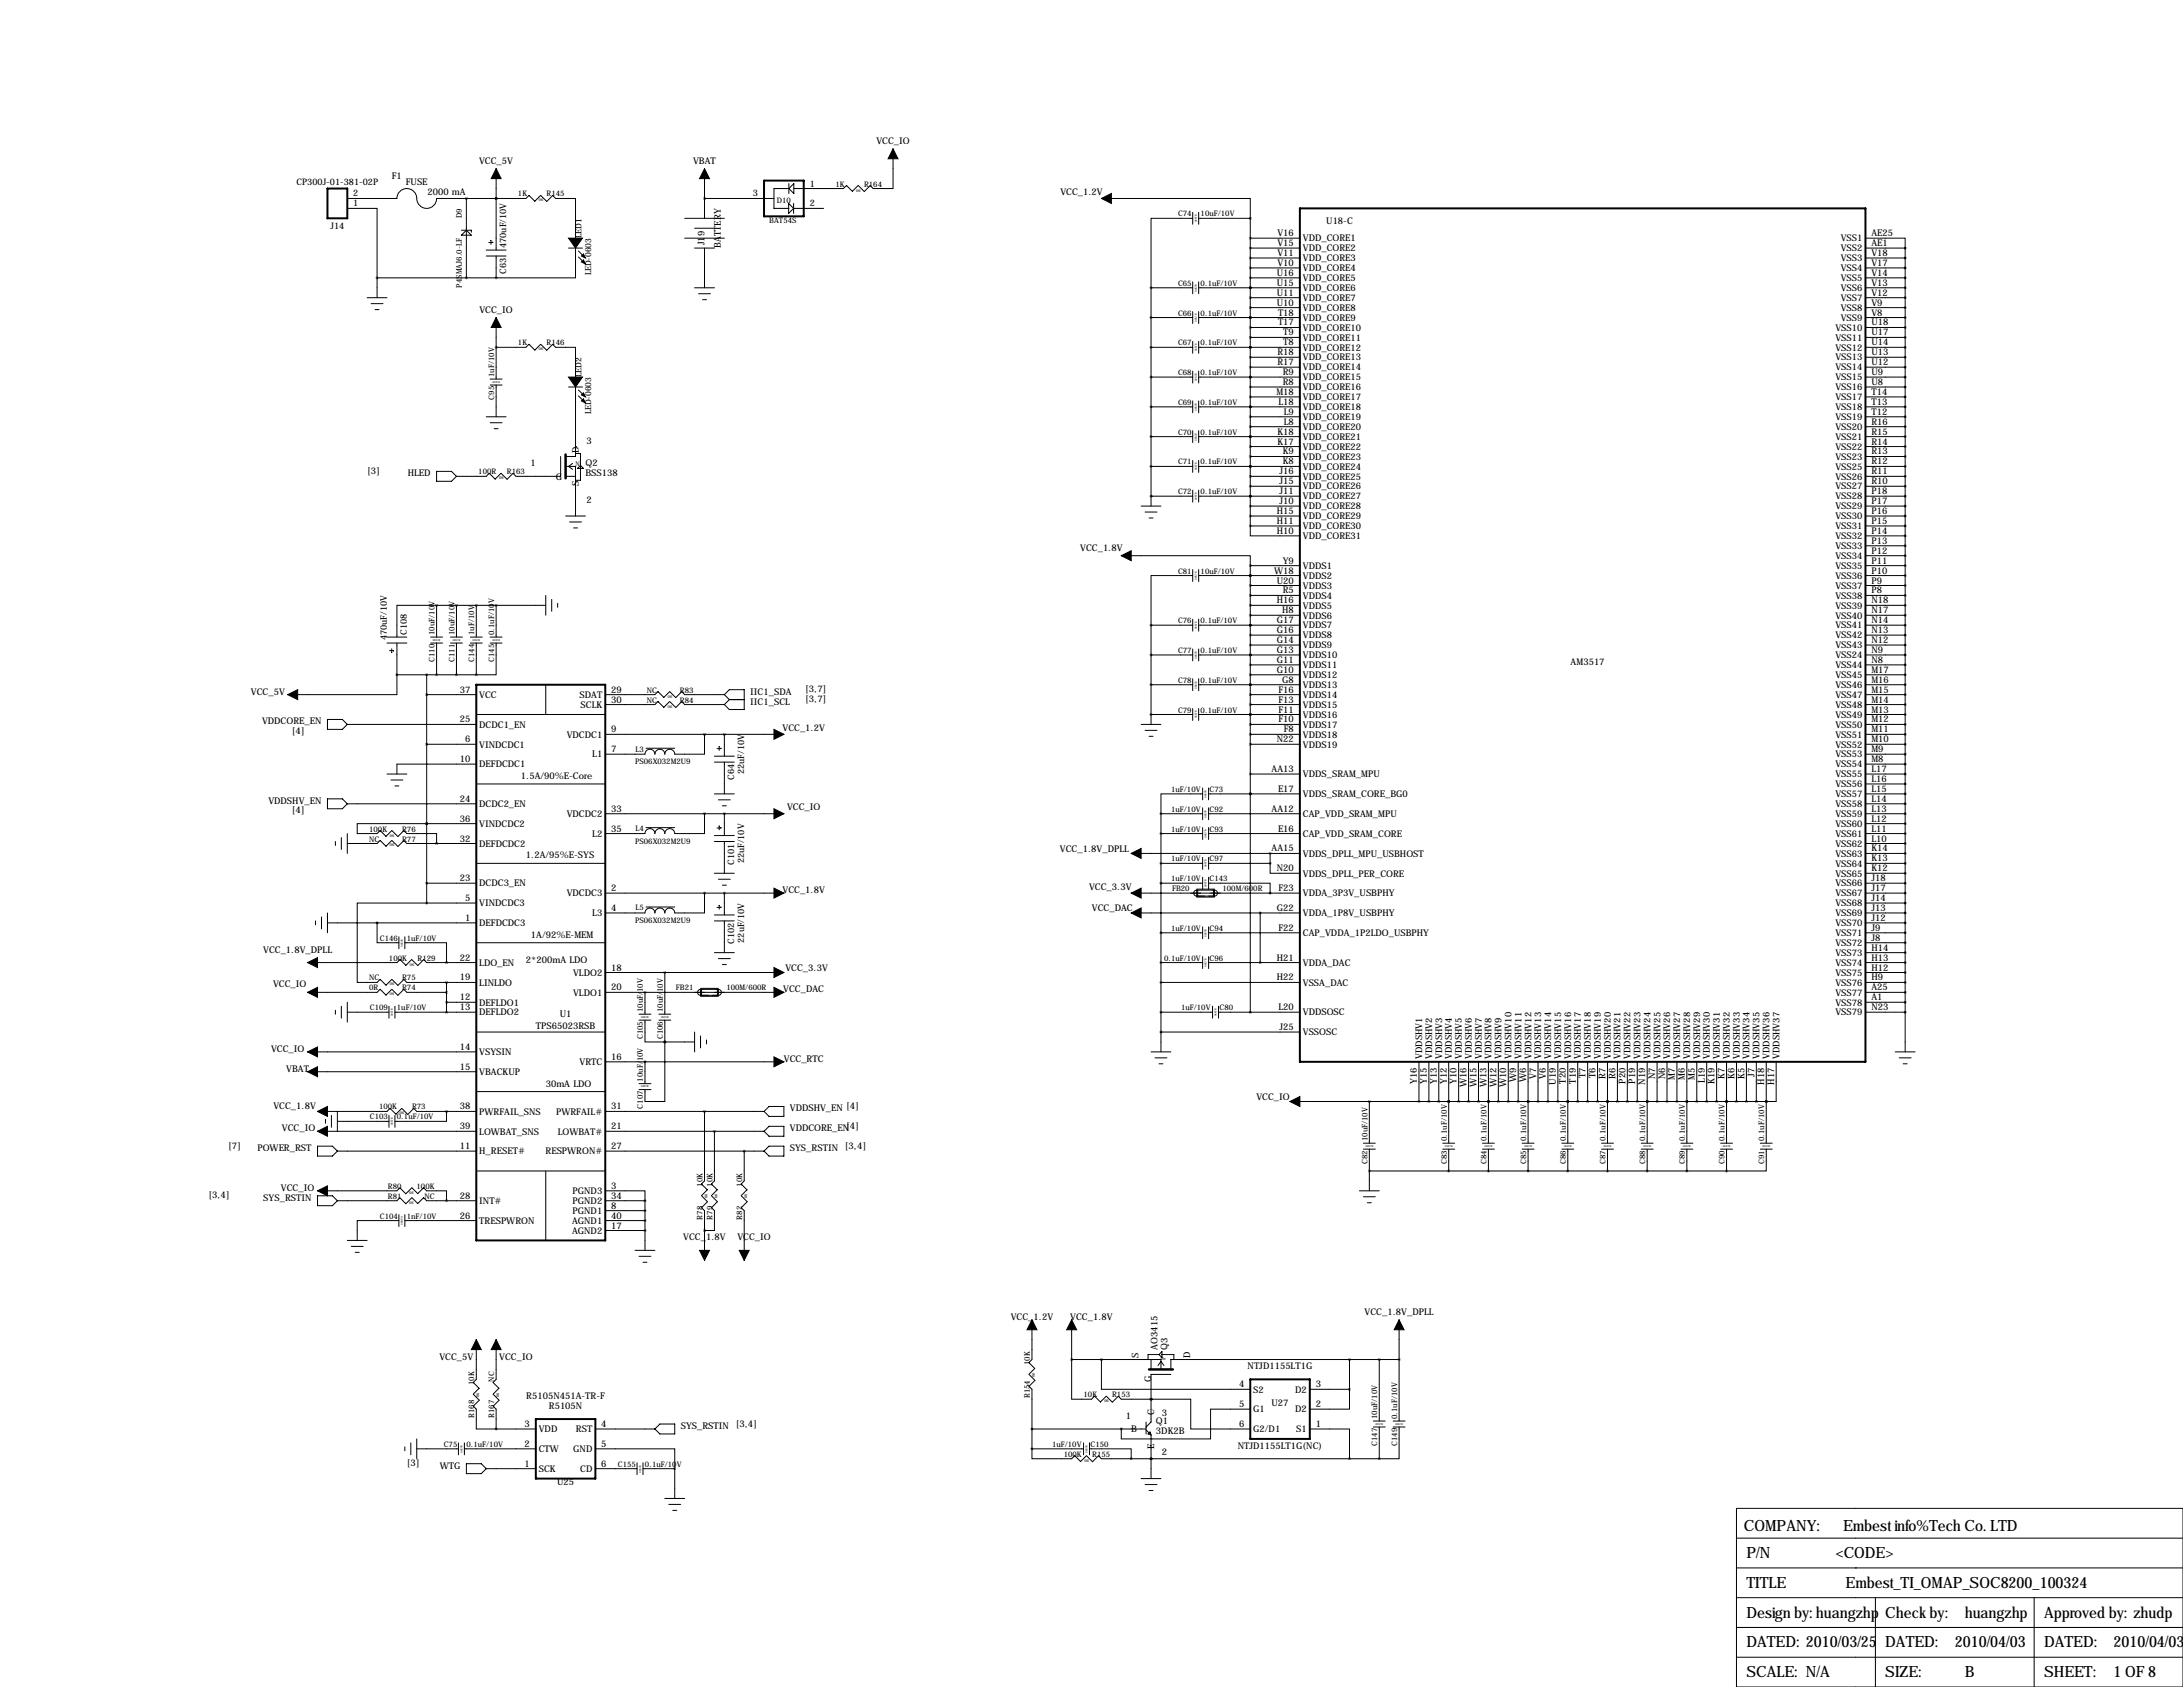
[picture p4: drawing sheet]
<svg xmlns="http://www.w3.org/2000/svg" width="559mm" height="432mm" viewBox="0 0 559 432" stroke-linecap="round" stroke-linejoin="round" font-family="sans-serif">
<defs><g id="words">
<g font-size="4">
<text x="446.4" y="391.8">COMPANY:</text>
<text x="471.8" y="391.9">Embest info%Tech Co. LTD</text>
<text x="447" y="398.8">P/N</text>
<text x="469.9" y="398.8">&lt;CODE&gt;</text>
<text x="447" y="406.4">TITLE</text>
<text x="472.4" y="406.4">Embest_TI_OMAP_SOC8200_100324</text>
<text x="447" y="414">Design by: huangzhp Check by:</text>
<text x="502.9" y="414">huangzhp</text>
<text x="523.2" y="414">Approved by: zhudp</text>
<text x="447" y="421.6">DATED: 2010/03/25</text>
<text x="482.6" y="421.6">DATED:</text>
<text x="500.4" y="421.6">2010/04/03</text>
<text x="523.2" y="421.6">DATED:</text>
<text x="541" y="421.6">2010/04/03</text>
<text x="447" y="429.3">SCALE: N/A</text>
<text x="482.6" y="429.3">SIZE:</text>
<text x="502.9" y="429.3">B</text>
<text x="523.2" y="429.3">SHEET:</text>
<text x="541" y="429.3">1 OF 8</text>
</g>
<g font-size="2.4">
<text x="122.7" y="41.9">VCC_5V</text>
<text x="177.4" y="41.9">VBAT</text>
<text x="224.3" y="36.8">VCC_IO</text>
<text x="100.3" y="45.7">F1</text>
<text x="103.9" y="47.4">FUSE</text>
<text x="109.4" y="49.9">2000 mA</text>
<text x="271.4" y="49.8">VCC_1.2V</text>
<text x="339.5" y="57.4">U18-C</text>
<text x="180.3" y="62.8" transform="rotate(-90 180.3 62.8)">J19</text>
<text x="184.5" y="63.4" transform="rotate(-90 184.5 63.4)">BATTERY</text>
<text x="327" y="60.5">V16</text>
<text x="327" y="63">V15</text>
<text x="327" y="65.5">V11</text>
<text x="333.5" y="61.8">VDD_CORE1</text>
<text x="333.5" y="64.3">VDD_CORE2</text>
<text x="471.2" y="61.8">VSS1</text>
<text x="471.2" y="64.3">VSS2</text>
<text x="479" y="60.5">AE25</text>
<text x="479" y="63">AE1</text>
<text x="479" y="65.5">V18</text>
<text x="326.9" y="70.6">U16</text>
<text x="327" y="68.1">V10</text>
<text x="333.5" y="66.9">VDD_CORE3</text>
<text x="333.5" y="69.4">VDD_CORE4</text>
<text x="333.5" y="72">VDD_CORE5</text>
<text x="471.2" y="66.9">VSS3</text>
<text x="471.2" y="69.4">VSS4</text>
<text x="471.2" y="72">VSS5</text>
<text x="479" y="68.1">V17</text>
<text x="479" y="70.6">V14</text>
<text x="326.9" y="73.2">U15</text>
<text x="326.9" y="75.7">U11</text>
<text x="333.5" y="74.5">VDD_CORE6</text>
<text x="333.5" y="77">VDD_CORE7</text>
<text x="471.2" y="74.5">VSS6</text>
<text x="471.2" y="77">VSS7</text>
<text x="479" y="73.2">V13</text>
<text x="479" y="75.7">V12</text>
<text x="122.7" y="80">VCC_IO</text>
<text x="326.9" y="78.2">U10</text>
<text x="327.1" y="80.8">T18</text>
<text x="327.1" y="83.3">T17</text>
<text x="333.5" y="79.6">VDD_CORE8</text>
<text x="333.5" y="82.1">VDD_CORE9</text>
<text x="471.2" y="79.6">VSS8</text>
<text x="471.2" y="82.1">VSS9</text>
<text x="479" y="78.2">V9</text>
<text x="479" y="80.8">V8</text>
<text x="479" y="83.3">U18</text>
<text x="328.5" y="85.9">T9</text>
<text x="328.5" y="88.4">T8</text>
<text x="333.5" y="84.7">VDD_CORE10</text>
<text x="333.5" y="87.2">VDD_CORE11</text>
<text x="333.5" y="89.7">VDD_CORE12</text>
<text x="469.8" y="84.7">VSS10</text>
<text x="469.8" y="87.2">VSS11</text>
<text x="469.8" y="89.7">VSS12</text>
<text x="479" y="85.9">U17</text>
<text x="479" y="88.4">U14</text>
<text x="327" y="90.9">R18</text>
<text x="327" y="93.5">R17</text>
<text x="333.5" y="92.3">VDD_CORE13</text>
<text x="333.5" y="94.8">VDD_CORE14</text>
<text x="469.8" y="92.3">VSS13</text>
<text x="469.8" y="94.8">VSS14</text>
<text x="479" y="90.9">U13</text>
<text x="479" y="93.5">U12</text>
<text x="326.7" y="101.1">M18</text>
<text x="328.4" y="96">R9</text>
<text x="328.4" y="98.6">R8</text>
<text x="333.5" y="97.4">VDD_CORE15</text>
<text x="333.5" y="99.9">VDD_CORE16</text>
<text x="469.8" y="97.4">VSS15</text>
<text x="469.8" y="99.9">VSS16</text>
<text x="479" y="96">U9</text>
<text x="479" y="98.6">U8</text>
<text x="479" y="101.1">T14</text>
<text x="327.3" y="103.6">L18</text>
<text x="328.6" y="106.2">L9</text>
<text x="333.5" y="102.4">VDD_CORE17</text>
<text x="333.5" y="105">VDD_CORE18</text>
<text x="333.5" y="107.5">VDD_CORE19</text>
<text x="469.8" y="102.4">VSS17</text>
<text x="469.8" y="105">VSS18</text>
<text x="469.8" y="107.5">VSS19</text>
<text x="479" y="103.6">T13</text>
<text x="479" y="106.2">T12</text>
<text x="150.1" y="113.5">3</text>
<text x="327" y="111.3">K18</text>
<text x="327" y="113.8">K17</text>
<text x="328.6" y="108.7">L8</text>
<text x="333.5" y="110.1">VDD_CORE20</text>
<text x="333.5" y="112.6">VDD_CORE21</text>
<text x="469.8" y="110.1">VSS20</text>
<text x="469.8" y="112.6">VSS21</text>
<text x="479" y="108.7">R16</text>
<text x="479" y="111.3">R15</text>
<text x="479" y="113.8">R14</text>
<text x="135.8" y="119.4">1</text>
<text x="148.2" y="115.9" transform="rotate(-90 148.2 115.9)">D</text>
<text x="149.9" y="119.4">Q2</text>
<text x="328.4" y="116.3">K9</text>
<text x="328.4" y="118.9">K8</text>
<text x="333.5" y="115.1">VDD_CORE22</text>
<text x="333.5" y="117.7">VDD_CORE23</text>
<text x="469.8" y="115.1">VSS22</text>
<text x="469.8" y="117.7">VSS23</text>
<text x="479" y="116.3">R13</text>
<text x="479" y="118.9">R12</text>
<text x="94" y="121.4">[3]</text>
<text x="104.4" y="121.9">HLED</text>
<text x="142.2" y="122.8">G</text>
<text x="148.2" y="124.5" transform="rotate(-90 148.2 124.5)">S</text>
<text x="149.9" y="121.9">BSS138</text>
<text x="327.5" y="121.4">J16</text>
<text x="327.5" y="124">J15</text>
<text x="333.5" y="120.2">VDD_CORE24</text>
<text x="333.5" y="122.8">VDD_CORE25</text>
<text x="333.5" y="125.3">VDD_CORE26</text>
<text x="469.8" y="120.2">VSS25</text>
<text x="469.8" y="122.8">VSS26</text>
<text x="469.8" y="125.3">VSS27</text>
<text x="479" y="121.4">R11</text>
<text x="479" y="124">R10</text>
<text x="150.1" y="128.7">2</text>
<text x="326.9" y="131.6">H15</text>
<text x="327.5" y="126.5">J11</text>
<text x="327.5" y="129">J10</text>
<text x="333.5" y="127.8">VDD_CORE27</text>
<text x="333.5" y="130.4">VDD_CORE28</text>
<text x="469.8" y="127.8">VSS28</text>
<text x="469.8" y="130.4">VSS29</text>
<text x="479" y="126.5">P18</text>
<text x="479" y="129">P17</text>
<text x="479" y="131.6">P16</text>
<text x="326.9" y="134.1">H11</text>
<text x="326.9" y="136.7">H10</text>
<text x="333.5" y="132.9">VDD_CORE29</text>
<text x="333.5" y="135.5">VDD_CORE30</text>
<text x="333.5" y="138">VDD_CORE31</text>
<text x="469.8" y="132.9">VSS30</text>
<text x="469.8" y="135.5">VSS31</text>
<text x="469.8" y="138">VSS32</text>
<text x="479" y="134.1">P15</text>
<text x="479" y="136.7">P14</text>
<text x="276.5" y="141">VCC_1.8V</text>
<text x="469.8" y="140.5">VSS33</text>
<text x="469.8" y="143.1">VSS34</text>
<text x="479" y="139.2">P13</text>
<text x="479" y="141.7">P12</text>
<text x="326.2" y="146.8">W18</text>
<text x="326.9" y="149.4">U20</text>
<text x="328.4" y="144.3">Y9</text>
<text x="333.5" y="145.6">VDDS1</text>
<text x="333.5" y="148.2">VDDS2</text>
<text x="469.8" y="145.6">VSS35</text>
<text x="469.8" y="148.2">VSS36</text>
<text x="479" y="144.3">P11</text>
<text x="479" y="146.8">P10</text>
<text x="479" y="149.4">P9</text>
<text x="326.9" y="154.4">H16</text>
<text x="328.4" y="151.9">R5</text>
<text x="333.5" y="150.7">VDDS3</text>
<text x="333.5" y="153.2">VDDS4</text>
<text x="333.5" y="155.8">VDDS5</text>
<text x="469.8" y="150.7">VSS37</text>
<text x="469.8" y="153.2">VSS38</text>
<text x="469.8" y="155.8">VSS39</text>
<text x="479" y="151.9">P8</text>
<text x="479" y="154.4">N18</text>
<text x="326.9" y="159.5">G17</text>
<text x="328.2" y="157">H8</text>
<text x="333.5" y="158.3">VDDS6</text>
<text x="333.5" y="160.9">VDDS7</text>
<text x="469.8" y="158.3">VSS40</text>
<text x="469.8" y="160.9">VSS41</text>
<text x="479" y="157">N17</text>
<text x="479" y="159.5">N14</text>
<text x="326.9" y="162.1">G16</text>
<text x="326.9" y="164.6">G14</text>
<text x="326.9" y="167.1">G13</text>
<text x="333.5" y="163.4">VDDS8</text>
<text x="333.5" y="165.9">VDDS9</text>
<text x="469.8" y="163.4">VSS42</text>
<text x="469.8" y="165.9">VSS43</text>
<text x="479" y="167.1">N9</text>
<text x="479" y="162.1">N13</text>
<text x="479" y="164.6">N12</text>
<text x="326.9" y="169.7">G11</text>
<text x="326.9" y="172.2">G10</text>
<text x="333.5" y="168.5">VDDS10</text>
<text x="333.5" y="171">VDDS11</text>
<text x="333.5" y="173.6">VDDS12</text>
<text x="402.1" y="170.3">AM3517</text>
<text x="469.8" y="168.5">VSS24</text>
<text x="469.8" y="171">VSS44</text>
<text x="469.8" y="173.6">VSS45</text>
<text x="479" y="169.7">N8</text>
<text x="479" y="172.2">M17</text>
<text x="64.2" y="177.8">VCC_5V</text>
<text x="117.7" y="177.3">37</text>
<text x="122.7" y="178.6">VCC</text>
<text x="148.3" y="178.6">SDAT</text>
<text x="156.5" y="177.3">29</text>
<text x="156.5" y="179.8">30</text>
<text x="192" y="177.8">IIC1_SDA</text>
<text x="206.1" y="177.2">[3,7]</text>
<text x="206.1" y="179.7">[3,7]</text>
<text x="327.3" y="177.3">F16</text>
<text x="327.3" y="179.8">F13</text>
<text x="328.2" y="174.8">G8</text>
<text x="333.5" y="176.1">VDDS13</text>
<text x="333.5" y="178.6">VDDS14</text>
<text x="469.8" y="176.1">VSS46</text>
<text x="469.8" y="178.6">VSS47</text>
<text x="479" y="174.8">M16</text>
<text x="479" y="177.3">M15</text>
<text x="479" y="179.8">M14</text>
<text x="67.1" y="185.4">VDDCORE_EN</text>
<text x="117.7" y="184.9">25</text>
<text x="148.6" y="181.2">SCLK</text>
<text x="192" y="180.3">IIC1_SCL</text>
<text x="327.3" y="182.4">F11</text>
<text x="327.3" y="184.9">F10</text>
<text x="333.5" y="181.2">VDDS15</text>
<text x="333.5" y="183.7">VDDS16</text>
<text x="469.8" y="181.2">VSS48</text>
<text x="469.8" y="183.7">VSS49</text>
<text x="479" y="182.4">M13</text>
<text x="479" y="184.9">M12</text>
<text x="74.7" y="187.9">[4]</text>
<text x="119" y="190">6</text>
<text x="122.7" y="191.3">VINDCDC1</text>
<text x="122.7" y="186.3">DCDC1_EN</text>
<text x="145.1" y="188.8">VDCDC1</text>
<text x="156.5" y="187.5">9</text>
<text x="200.3" y="187.1">VCC_1.2V</text>
<text x="326.9" y="190">N22</text>
<text x="328.6" y="187.5">F8</text>
<text x="333.5" y="186.3">VDDS17</text>
<text x="333.5" y="188.8">VDDS18</text>
<text x="333.5" y="191.3">VDDS19</text>
<text x="469.8" y="186.3">VSS50</text>
<text x="469.8" y="188.8">VSS51</text>
<text x="469.8" y="191.3">VSS52</text>
<text x="479" y="187.5">M11</text>
<text x="479" y="190">M10</text>
<text x="117.7" y="195.1">10</text>
<text x="122.7" y="196.4">DEFDCDC1</text>
<text x="151.6" y="193.9">L1</text>
<text x="156.5" y="192.5">7</text>
<text x="325.5" y="197.6">AA13</text>
<text x="469.8" y="193.9">VSS53</text>
<text x="469.8" y="196.4">VSS54</text>
<text x="479" y="192.5">M9</text>
<text x="479" y="195.1">M8</text>
<text x="479" y="197.6">L17</text>
<text x="133.3" y="199.4">1.5A/90%E-Core</text>
<text x="327.1" y="202.7">E17</text>
<text x="333.5" y="199">VDDS_SRAM_MPU</text>
<text x="469.8" y="199">VSS55</text>
<text x="469.8" y="201.5">VSS56</text>
<text x="479" y="200.2">L16</text>
<text x="479" y="202.7">L15</text>
<text x="68.7" y="205.7">VDDSHV_EN</text>
<text x="74.7" y="208.2">[4]</text>
<text x="117.7" y="205.2">24</text>
<text x="122.7" y="206.6">DCDC2_EN</text>
<text x="145.1" y="209.1">VDCDC2</text>
<text x="156.5" y="207.8">33</text>
<text x="201.5" y="207.4">VCC_IO</text>
<text x="325.5" y="207.8">AA12</text>
<text x="333.5" y="204">VDDS_SRAM_CORE_BG0</text>
<text x="333.5" y="209.1">CAP_VDD_SRAM_MPU</text>
<text x="469.8" y="204">VSS57</text>
<text x="469.8" y="206.6">VSS58</text>
<text x="469.8" y="209.1">VSS59</text>
<text x="479" y="205.2">L14</text>
<text x="479" y="207.8">L13</text>
<text x="117.7" y="215.4">32</text>
<text x="117.7" y="210.3">36</text>
<text x="122.7" y="211.7">VINDCDC2</text>
<text x="151.6" y="214.2">L2</text>
<text x="156.5" y="212.9">35</text>
<text x="327.1" y="212.9">E16</text>
<text x="333.5" y="214.2">CAP_VDD_SRAM_CORE</text>
<text x="469.8" y="211.7">VSS60</text>
<text x="469.8" y="214.2">VSS61</text>
<text x="479" y="210.3">L12</text>
<text x="479" y="212.9">L11</text>
<text x="479" y="215.4">L10</text>
<text x="122.7" y="216.7">DEFDCDC2</text>
<text x="134.6" y="219.7">1.2A/95%E-SYS</text>
<text x="271.3" y="218.2">VCC_1.8V_DPLL</text>
<text x="325.5" y="217.9">AA15</text>
<text x="333.5" y="219.3">VDDS_DPLL_MPU_USBHOST</text>
<text x="469.8" y="216.7">VSS62</text>
<text x="469.8" y="219.3">VSS63</text>
<text x="469.8" y="221.8">VSS64</text>
<text x="479" y="217.9">K14</text>
<text x="479" y="220.5">K13</text>
<text x="117.7" y="225.6">23</text>
<text x="122.7" y="226.9">DCDC3_EN</text>
<text x="278.8" y="227.8">VCC_3.3V</text>
<text x="326.9" y="223">N20</text>
<text x="333.5" y="224.4">VDDS_DPLL_PER_CORE</text>
<text x="469.8" y="224.4">VSS65</text>
<text x="469.8" y="226.9">VSS66</text>
<text x="479" y="223">K12</text>
<text x="479" y="225.6">J18</text>
<text x="119" y="230.6">5</text>
<text x="122.7" y="232">VINDCDC3</text>
<text x="145.1" y="229.4">VDCDC3</text>
<text x="156.5" y="228.1">2</text>
<text x="156.5" y="233.2">4</text>
<text x="200.3" y="228.6">VCC_1.8V</text>
<text x="279.5" y="233.2">VCC_DAC</text>
<text x="326.9" y="233.2">G22</text>
<text x="327.3" y="228.1">F23</text>
<text x="333.5" y="229.4">VDDA_3P3V_USBPHY</text>
<text x="469.8" y="229.4">VSS67</text>
<text x="469.8" y="232">VSS68</text>
<text x="479" y="228.1">J17</text>
<text x="479" y="230.6">J14</text>
<text x="479" y="233.2">J13</text>
<text x="119" y="235.7">1</text>
<text x="122.7" y="237.1">DEFDCDC3</text>
<text x="151.6" y="234.5">L3</text>
<text x="327.3" y="238.3">F22</text>
<text x="333.5" y="234.5">VDDA_1P8V_USBPHY</text>
<text x="333.5" y="239.6">CAP_VDDA_1P2LDO_USBPHY</text>
<text x="469.8" y="234.5">VSS69</text>
<text x="469.8" y="237.1">VSS70</text>
<text x="469.8" y="239.6">VSS71</text>
<text x="479" y="235.7">J12</text>
<text x="479" y="238.3">J9</text>
<text x="67.4" y="243.8">VCC_1.8V_DPLL</text>
<text x="117.7" y="245.9">22</text>
<text x="135.9" y="240">1A/92%E-MEM</text>
<text x="326.9" y="245.9">H21</text>
<text x="469.8" y="242.1">VSS72</text>
<text x="469.8" y="244.7">VSS73</text>
<text x="479" y="240.8">J8</text>
<text x="479" y="243.3">H14</text>
<text x="479" y="245.9">H13</text>
<text x="117.7" y="251">19</text>
<text x="122.7" y="247.2">LDO_EN</text>
<text x="134.6" y="246.4">2*200mA LDO</text>
<text x="146.7" y="249.8">VLDO2</text>
<text x="156.5" y="248.4">18</text>
<text x="201.1" y="248.4">VCC_3.3V</text>
<text x="326.9" y="251">H22</text>
<text x="333.5" y="247.2">VDDA_DAC</text>
<text x="469.8" y="247.2">VSS74</text>
<text x="469.8" y="249.8">VSS75</text>
<text x="479" y="248.4">H12</text>
<text x="479" y="251">H9</text>
<text x="69.9" y="252.7">VCC_IO</text>
<text x="117.7" y="256">12</text>
<text x="122.7" y="257.4">DEFLDO1</text>
<text x="122.7" y="252.3">LINLDO</text>
<text x="146.7" y="254.8">VLDO1</text>
<text x="156.5" y="253.5">20</text>
<text x="200.5" y="254">VCC_DAC</text>
<text x="333.5" y="252.3">VSSA_DAC</text>
<text x="469.8" y="252.3">VSS76</text>
<text x="469.8" y="254.8">VSS77</text>
<text x="469.8" y="257.4">VSS78</text>
<text x="479" y="253.5">A25</text>
<text x="479" y="256">A1</text>
<text x="117.7" y="258.6">13</text>
<text x="122.7" y="259.9">DEFLDO2</text>
<text x="137.2" y="263.3">TPS65023RSB</text>
<text x="143.3" y="260.3">U1</text>
<text x="327.3" y="258.6">L20</text>
<text x="327.5" y="263.7">J25</text>
<text x="333.5" y="259.9">VDDSOSC</text>
<text x="469.8" y="259.9">VSS79</text>
<text x="479" y="258.6">N23</text>
<text x="69.4" y="269.2">VCC_IO</text>
<text x="117.7" y="268.7">14</text>
<text x="333.5" y="265">VSSOSC</text>
<text x="73.3" y="274.3">VBAT</text>
<text x="117.7" y="273.8">15</text>
<text x="122.7" y="270.1">VSYSIN</text>
<text x="122.7" y="275.2">VBACKUP</text>
<text x="148.3" y="272.6">VRTC</text>
<text x="156.5" y="271.3">16</text>
<text x="200.6" y="271.8">VCC_RTC</text>
<text x="364.1" y="271" transform="rotate(-90 364.1 271)">VDDSHV1</text>
<text x="366.6" y="271" transform="rotate(-90 366.6 271)">VDDSHV2</text>
<text x="369.1" y="271" transform="rotate(-90 369.1 271)">VDDSHV3</text>
<text x="371.7" y="271" transform="rotate(-90 371.7 271)">VDDSHV4</text>
<text x="374.2" y="271" transform="rotate(-90 374.2 271)">VDDSHV5</text>
<text x="376.8" y="271" transform="rotate(-90 376.8 271)">VDDSHV6</text>
<text x="379.3" y="271" transform="rotate(-90 379.3 271)">VDDSHV7</text>
<text x="381.8" y="271" transform="rotate(-90 381.8 271)">VDDSHV8</text>
<text x="384.4" y="271" transform="rotate(-90 384.4 271)">VDDSHV9</text>
<text x="386.9" y="271" transform="rotate(-90 386.9 271)">VDDSHV10</text>
<text x="389.5" y="271" transform="rotate(-90 389.5 271)">VDDSHV11</text>
<text x="392" y="271" transform="rotate(-90 392 271)">VDDSHV12</text>
<text x="394.5" y="271" transform="rotate(-90 394.5 271)">VDDSHV13</text>
<text x="397.1" y="271" transform="rotate(-90 397.1 271)">VDDSHV14</text>
<text x="399.6" y="271" transform="rotate(-90 399.6 271)">VDDSHV15</text>
<text x="402.2" y="271" transform="rotate(-90 402.2 271)">VDDSHV16</text>
<text x="404.7" y="271" transform="rotate(-90 404.7 271)">VDDSHV17</text>
<text x="407.2" y="271" transform="rotate(-90 407.2 271)">VDDSHV18</text>
<text x="409.8" y="271" transform="rotate(-90 409.8 271)">VDDSHV19</text>
<text x="412.3" y="271" transform="rotate(-90 412.3 271)">VDDSHV20</text>
<text x="414.9" y="271" transform="rotate(-90 414.9 271)">VDDSHV21</text>
<text x="417.4" y="271" transform="rotate(-90 417.4 271)">VDDSHV22</text>
<text x="419.9" y="271" transform="rotate(-90 419.9 271)">VDDSHV23</text>
<text x="422.5" y="271" transform="rotate(-90 422.5 271)">VDDSHV24</text>
<text x="425" y="271" transform="rotate(-90 425 271)">VDDSHV25</text>
<text x="427.6" y="271" transform="rotate(-90 427.6 271)">VDDSHV26</text>
<text x="430.1" y="271" transform="rotate(-90 430.1 271)">VDDSHV27</text>
<text x="432.6" y="271" transform="rotate(-90 432.6 271)">VDDSHV28</text>
<text x="435.2" y="271" transform="rotate(-90 435.2 271)">VDDSHV29</text>
<text x="437.7" y="271" transform="rotate(-90 437.7 271)">VDDSHV30</text>
<text x="440.3" y="271" transform="rotate(-90 440.3 271)">VDDSHV31</text>
<text x="442.8" y="271" transform="rotate(-90 442.8 271)">VDDSHV32</text>
<text x="445.3" y="271" transform="rotate(-90 445.3 271)">VDDSHV33</text>
<text x="447.9" y="271" transform="rotate(-90 447.9 271)">VDDSHV34</text>
<text x="449.1" y="275.6" transform="rotate(-90 449.1 275.6)">J7</text>
<text x="450.4" y="271" transform="rotate(-90 450.4 271)">VDDSHV35</text>
<text x="453" y="271" transform="rotate(-90 453 271)">VDDSHV36</text>
<text x="455.5" y="271" transform="rotate(-90 455.5 271)">VDDSHV37</text>
<text x="139.7" y="278.1">30mA LDO</text>
<text x="321.6" y="281.4">VCC_IO</text>
<text x="362.7" y="277.5" transform="rotate(-90 362.7 277.5)">Y16</text>
<text x="365.3" y="277.5" transform="rotate(-90 365.3 277.5)">Y15</text>
<text x="367.8" y="277.5" transform="rotate(-90 367.8 277.5)">Y13</text>
<text x="370.3" y="277.5" transform="rotate(-90 370.3 277.5)">Y12</text>
<text x="372.9" y="277.5" transform="rotate(-90 372.9 277.5)">Y10</text>
<text x="375.4" y="278.3" transform="rotate(-90 375.4 278.3)">W16</text>
<text x="378" y="278.3" transform="rotate(-90 378 278.3)">W15</text>
<text x="380.5" y="278.3" transform="rotate(-90 380.5 278.3)">W13</text>
<text x="383" y="278.3" transform="rotate(-90 383 278.3)">W12</text>
<text x="385.6" y="278.3" transform="rotate(-90 385.6 278.3)">W10</text>
<text x="388.1" y="277" transform="rotate(-90 388.1 277)">W9</text>
<text x="390.7" y="277" transform="rotate(-90 390.7 277)">W6</text>
<text x="393.2" y="276.2" transform="rotate(-90 393.2 276.2)">V7</text>
<text x="395.7" y="276.2" transform="rotate(-90 395.7 276.2)">V6</text>
<text x="398.3" y="277.7" transform="rotate(-90 398.3 277.7)">U19</text>
<text x="400.8" y="277.4" transform="rotate(-90 400.8 277.4)">T20</text>
<text x="403.4" y="277.4" transform="rotate(-90 403.4 277.4)">T19</text>
<text x="405.9" y="276" transform="rotate(-90 405.9 276)">T7</text>
<text x="408.4" y="276" transform="rotate(-90 408.4 276)">T6</text>
<text x="411" y="276.2" transform="rotate(-90 411 276.2)">R7</text>
<text x="413.5" y="276.2" transform="rotate(-90 413.5 276.2)">R6</text>
<text x="416.1" y="277.4" transform="rotate(-90 416.1 277.4)">P20</text>
<text x="418.6" y="277.4" transform="rotate(-90 418.6 277.4)">P19</text>
<text x="421.1" y="277.7" transform="rotate(-90 421.1 277.7)">N19</text>
<text x="423.7" y="276.3" transform="rotate(-90 423.7 276.3)">N7</text>
<text x="426.2" y="276.3" transform="rotate(-90 426.2 276.3)">N6</text>
<text x="428.8" y="276.4" transform="rotate(-90 428.8 276.4)">M7</text>
<text x="431.3" y="276.4" transform="rotate(-90 431.3 276.4)">M6</text>
<text x="433.8" y="276.4" transform="rotate(-90 433.8 276.4)">M5</text>
<text x="436.4" y="277.2" transform="rotate(-90 436.4 277.2)">L19</text>
<text x="438.9" y="277.5" transform="rotate(-90 438.9 277.5)">K19</text>
<text x="441.5" y="276.2" transform="rotate(-90 441.5 276.2)">K7</text>
<text x="444" y="276.2" transform="rotate(-90 444 276.2)">K6</text>
<text x="446.5" y="276.2" transform="rotate(-90 446.5 276.2)">K5</text>
<text x="451.6" y="277.7" transform="rotate(-90 451.6 277.7)">H18</text>
<text x="454.2" y="277.7" transform="rotate(-90 454.2 277.7)">H17</text>
<text x="70" y="284">VCC_1.8V</text>
<text x="117.7" y="284">38</text>
<text x="122.7" y="285.3">PWRFAIL_SNS</text>
<text x="142.4" y="285.3">PWRFAIL#</text>
<text x="156.5" y="284">31</text>
<text x="202.2" y="284.5">VDDSHV_EN</text>
<text x="216.6" y="283.9">[4]</text>
<text x="72.2" y="289.6">VCC_IO</text>
<text x="117.7" y="289.1">39</text>
<text x="122.7" y="290.4">LOWBAT_SNS</text>
<text x="142.8" y="290.4">LOWBAT#</text>
<text x="156.5" y="289.1">21</text>
<text x="202.2" y="289.6">VDDCORE_EN</text>
<text x="216.6" y="289">[4]</text>
<text x="58.4" y="294.1">[7]</text>
<text x="65.9" y="294.6">POWER_RST</text>
<text x="117.7" y="294.1">11</text>
<text x="122.7" y="295.5">H_RESET#</text>
<text x="139.6" y="295.5">RESPWRON#</text>
<text x="156.5" y="294.1">27</text>
<text x="202.2" y="294.6">SYS_RSTIN</text>
<text x="216.3" y="294">[3,4]</text>
<text x="71.9" y="304.8">VCC_IO</text>
<text x="146.6" y="305.6">PGND3</text>
<text x="156.5" y="304.3">3</text>
<text x="53.3" y="306.7">[3,4]</text>
<text x="67.4" y="307.3">SYS_RSTIN</text>
<text x="117.7" y="311.9">26</text>
<text x="117.7" y="306.8">28</text>
<text x="122.7" y="308.2">INT#</text>
<text x="146.6" y="310.7">PGND1</text>
<text x="146.6" y="308.2">PGND2</text>
<text x="156.5" y="309.4">8</text>
<text x="156.5" y="306.8">34</text>
<text x="156.5" y="311.9">40</text>
<text x="122.7" y="313.3">TRESPWRON</text>
<text x="146.4" y="315.8">AGND2</text>
<text x="146.4" y="313.3">AGND1</text>
<text x="156.5" y="314.5">17</text>
<text x="174.9" y="317.5">VCC_1.8V</text>
<text x="188.8" y="317.5">VCC_IO</text>
<text x="258.7" y="337.8">VCC_1.2V</text>
<text x="274" y="337.8">VCC_1.8V</text>
<text x="349.3" y="336.5">VCC_1.8V_DPLL</text>
<text x="112.5" y="348">VCC_5V</text>
<text x="127.8" y="348">VCC_IO</text>
<text x="291.4" y="347.5" transform="rotate(-90 291.4 347.5)">S</text>
<text x="296.3" y="345.4" transform="rotate(-90 296.3 345.4)">AO3415</text>
<text x="298.8" y="345.4" transform="rotate(-90 298.8 345.4)">Q3</text>
<text x="304.6" y="347.5" transform="rotate(-90 304.6 347.5)">D</text>
<text x="294.7" y="353.8" transform="rotate(-90 294.7 353.8)">G</text>
<text x="319.4" y="350.5">NTJD1155LT1G</text>
<text x="134.7" y="358.1">R5105N451A-TR-F</text>
<text x="317.2" y="355.1">4</text>
<text x="320.8" y="356.4">S2</text>
<text x="325.5" y="359.8">U27</text>
<text x="331.5" y="356.4">D2</text>
<text x="336.8" y="355.1">3</text>
<text x="134.3" y="365.3">3</text>
<text x="140.5" y="360.7">R5105N</text>
<text x="153.9" y="365.3">4</text>
<text x="174.2" y="365.8">SYS_RSTIN [3,4]</text>
<text x="288.2" y="363.2">1</text>
<text x="295.5" y="362.2" transform="rotate(-90 295.5 362.2)">C</text>
<text x="295.9" y="364.5">Q1</text>
<text x="297.4" y="362.5">3</text>
<text x="317.2" y="360.2">5</text>
<text x="317.2" y="365.3">6</text>
<text x="320.8" y="361.5">G1</text>
<text x="331.5" y="361.5">D2</text>
<text x="336.8" y="365.3">1</text>
<text x="336.8" y="360.2">2</text>
<text x="134.3" y="370.3">2</text>
<text x="137.9" y="371.7">CTW</text>
<text x="137.9" y="366.6">VDD</text>
<text x="146.7" y="371.7">GND</text>
<text x="147.4" y="366.6">RST</text>
<text x="153.9" y="370.3">5</text>
<text x="289.6" y="366.6">B</text>
<text x="295.5" y="370.8" transform="rotate(-90 295.5 370.8)">E</text>
<text x="295.9" y="367">3DK2B</text>
<text x="316.9" y="370.8">NTJD1155LT1G(NC)</text>
<text x="320.8" y="366.6">G2/D1</text>
<text x="331.8" y="366.6">S1</text>
<text x="104.1" y="375.4">[3]</text>
<text x="112.6" y="375.9">WTG</text>
<text x="134.3" y="375.4">1</text>
<text x="137.9" y="376.8">SCK</text>
<text x="148.5" y="376.8">CD</text>
<text x="153.9" y="375.4">6</text>
<text x="297.4" y="372.5">2</text>
<text x="142.6" y="380.1">U25</text>
</g>
<g font-size="2.3">
<text x="75.9" y="47.2">CP300J-01-381-02P</text>
<text x="207.3" y="47.8">1</text>
<text x="90.4" y="52.8">1</text>
<text x="90.4" y="50.3">2</text>
<text x="192.7" y="50.3">3</text>
<text x="207.3" y="52.8">2</text>
<text x="84.6" y="58.5">J14</text>
<text x="129.5" y="63.5" transform="rotate(-90 129.5 63.5)">470uF/10V</text>
<text x="129.5" y="70.1" transform="rotate(-90 129.5 70.1)">C63</text>
<text x="99.1" y="163.9" transform="rotate(-90 99.1 163.9)">470uF/10V</text>
<text x="104.1" y="162.6" transform="rotate(-90 104.1 162.6)">C108</text>
<text x="188" y="199.7" transform="rotate(-90 188 199.7)">C64</text>
<text x="190.5" y="198.1" transform="rotate(-90 190.5 198.1)">22uF/10V</text>
<text x="188" y="221.3" transform="rotate(-90 188 221.3)">C101</text>
<text x="190.5" y="221" transform="rotate(-90 190.5 221)">22uF/10V</text>
<text x="188" y="241.6" transform="rotate(-90 188 241.6)">C102</text>
<text x="190.5" y="241.3" transform="rotate(-90 190.5 241.3)">22uF/10V</text>
</g>
<g font-size="2.1">
<text x="148.8" y="60.9" transform="rotate(-90 148.8 60.9)">LED1</text>
<text x="151.4" y="70.5" transform="rotate(-90 151.4 70.5)">LED-0603</text>
<text x="148.8" y="96.5" transform="rotate(-90 148.8 96.5)">LED2</text>
<text x="151.4" y="106.1" transform="rotate(-90 151.4 106.1)">LED-0603</text>
</g>
<g font-size="2">
<text x="213.9" y="47.8">1K</text>
<text x="221.2" y="47.8">R164</text>
<text x="132.6" y="50.3">1K</text>
<text x="139.9" y="50.3">R145</text>
<text x="198.9" y="52.1">D10</text>
<text x="118.2" y="55.8" transform="rotate(-90 118.2 55.8)">D9</text>
<text x="196.9" y="57">BAT54S</text>
<text x="301.6" y="55.4">C74</text>
<text x="307.3" y="55.4">10uF/10V</text>
<text x="118.2" y="73.6" transform="rotate(-90 118.2 73.6)">P4SMAJ6.0-LF</text>
<text x="301.6" y="73.2">C65</text>
<text x="307.3" y="73.2">0.1uF/10V</text>
<text x="301.6" y="80.8">C66</text>
<text x="307.3" y="80.8">0.1uF/10V</text>
<text x="132.6" y="88.4">1K</text>
<text x="139.9" y="88.4">R146</text>
<text x="301.6" y="88.4">C67</text>
<text x="307.3" y="88.4">0.1uF/10V</text>
<text x="126.5" y="96.5" transform="rotate(-90 126.5 96.5)">1uF/10V</text>
<text x="301.6" y="96">C68</text>
<text x="307.3" y="96">0.1uF/10V</text>
<text x="126.5" y="102.3" transform="rotate(-90 126.5 102.3)">C95</text>
<text x="301.6" y="103.6">C69</text>
<text x="307.3" y="103.6">0.1uF/10V</text>
<text x="301.6" y="111.3">C70</text>
<text x="307.3" y="111.3">0.1uF/10V</text>
<text x="301.6" y="118.9">C71</text>
<text x="307.3" y="118.9">0.1uF/10V</text>
<text x="122.4" y="121.4">100R</text>
<text x="129.7" y="121.4">R163</text>
<text x="301.6" y="126.5">C72</text>
<text x="307.3" y="126.5">0.1uF/10V</text>
<text x="301.6" y="146.8">C81</text>
<text x="307.3" y="146.8">10uF/10V</text>
<text x="301.6" y="159.5">C76</text>
<text x="307.3" y="159.5">0.1uF/10V</text>
<text x="111.3" y="162.6" transform="rotate(-90 111.3 162.6)">10uF/10V</text>
<text x="116.3" y="162.6" transform="rotate(-90 116.3 162.6)">10uF/10V</text>
<text x="121.4" y="162.6" transform="rotate(-90 121.4 162.6)">1uF/10V</text>
<text x="126.5" y="162.6" transform="rotate(-90 126.5 162.6)">0.1uF/10V</text>
<text x="301.6" y="167.1">C77</text>
<text x="307.3" y="167.1">0.1uF/10V</text>
<text x="111.3" y="169.5" transform="rotate(-90 111.3 169.5)">C110</text>
<text x="116.3" y="169.5" transform="rotate(-90 116.3 169.5)">C111</text>
<text x="121.4" y="169.5" transform="rotate(-90 121.4 169.5)">C144</text>
<text x="126.5" y="169.5" transform="rotate(-90 126.5 169.5)">C145</text>
<text x="165.6" y="177.3">NC</text>
<text x="165.6" y="179.8">NC</text>
<text x="174.1" y="177.3">R83</text>
<text x="174.1" y="179.8">R84</text>
<text x="301.6" y="174.8">C78</text>
<text x="307.3" y="174.8">0.1uF/10V</text>
<text x="301.6" y="182.4">C79</text>
<text x="307.3" y="182.4">0.1uF/10V</text>
<text x="162.6" y="195.6">PS06X032M2U9</text>
<text x="162.7" y="192.4">L3</text>
<text x="299.8" y="202.7">1uF/10V</text>
<text x="309.6" y="202.7">C73</text>
<text x="299.8" y="207.8">1uF/10V</text>
<text x="309.6" y="207.8">C92</text>
<text x="94.5" y="212.9">100K</text>
<text x="94.5" y="215.4">NC</text>
<text x="102.9" y="212.9">R76</text>
<text x="102.9" y="215.4">R77</text>
<text x="162.6" y="215.9">PS06X032M2U9</text>
<text x="162.7" y="212.7">L4</text>
<text x="299.8" y="212.9">1uF/10V</text>
<text x="309.6" y="212.9">C93</text>
<text x="299.8" y="220.5">1uF/10V</text>
<text x="309.6" y="220.5">C97</text>
<text x="299.8" y="225.6">1uF/10V</text>
<text x="300" y="227.9">FB20</text>
<text x="309.6" y="225.6">C143</text>
<text x="162.7" y="233">L5</text>
<text x="312.9" y="228.1">100M/600R</text>
<text x="162.6" y="236.2">PS06X032M2U9</text>
<text x="299.8" y="238.3">1uF/10V</text>
<text x="309.6" y="238.3">C94</text>
<text x="97.2" y="240.8">C146</text>
<text x="99.6" y="245.9">100K</text>
<text x="104.1" y="240.8">1uF/10V</text>
<text x="106.9" y="245.9">R129</text>
<text x="298" y="245.9">0.1uF/10V</text>
<text x="309.6" y="245.9">C96</text>
<text x="94.5" y="251">NC</text>
<text x="102.9" y="251">R75</text>
<text x="94.5" y="253.5">0R</text>
<text x="102.9" y="253.5">R74</text>
<text x="173" y="253.3">FB21</text>
<text x="185.9" y="253.5">100M/600R</text>
<text x="94.7" y="258.6">C109</text>
<text x="101.6" y="258.6">1uF/10V</text>
<text x="164.6" y="259.1" transform="rotate(-90 164.6 259.1)">10uF/10V</text>
<text x="169.7" y="259.1" transform="rotate(-90 169.7 259.1)">10uF/10V</text>
<text x="302.3" y="258.6">1uF/10V</text>
<text x="312.2" y="258.6">C80</text>
<text x="164.6" y="266" transform="rotate(-90 164.6 266)">C105</text>
<text x="169.7" y="266" transform="rotate(-90 169.7 266)">C106</text>
<text x="164.6" y="276.9" transform="rotate(-90 164.6 276.9)">10uF/10V</text>
<text x="94.7" y="286.5">C103</text>
<text x="97" y="284">100K</text>
<text x="101.6" y="286.5">0.1uF/10V</text>
<text x="105.5" y="284">R73</text>
<text x="164.6" y="283.8" transform="rotate(-90 164.6 283.8)">C107</text>
<text x="350" y="292.1" transform="rotate(-90 350 292.1)">10uF/10V</text>
<text x="370.3" y="292.1" transform="rotate(-90 370.3 292.1)">0.1uF/10V</text>
<text x="380.5" y="292.1" transform="rotate(-90 380.5 292.1)">0.1uF/10V</text>
<text x="390.7" y="292.1" transform="rotate(-90 390.7 292.1)">0.1uF/10V</text>
<text x="400.8" y="292.1" transform="rotate(-90 400.8 292.1)">0.1uF/10V</text>
<text x="411" y="292.1" transform="rotate(-90 411 292.1)">0.1uF/10V</text>
<text x="421.1" y="292.1" transform="rotate(-90 421.1 292.1)">0.1uF/10V</text>
<text x="431.3" y="292.1" transform="rotate(-90 431.3 292.1)">0.1uF/10V</text>
<text x="441.5" y="292.1" transform="rotate(-90 441.5 292.1)">0.1uF/10V</text>
<text x="451.6" y="292.1" transform="rotate(-90 451.6 292.1)">0.1uF/10V</text>
<text x="350" y="297.9" transform="rotate(-90 350 297.9)">C82</text>
<text x="370.3" y="297.9" transform="rotate(-90 370.3 297.9)">C83</text>
<text x="380.5" y="297.9" transform="rotate(-90 380.5 297.9)">C84</text>
<text x="390.7" y="297.9" transform="rotate(-90 390.7 297.9)">C85</text>
<text x="400.8" y="297.9" transform="rotate(-90 400.8 297.9)">C86</text>
<text x="411" y="297.9" transform="rotate(-90 411 297.9)">C87</text>
<text x="421.1" y="297.9" transform="rotate(-90 421.1 297.9)">C88</text>
<text x="431.3" y="297.9" transform="rotate(-90 431.3 297.9)">C89</text>
<text x="441.5" y="297.9" transform="rotate(-90 441.5 297.9)">C90</text>
<text x="451.6" y="297.9" transform="rotate(-90 451.6 297.9)">C91</text>
<text x="99.3" y="304.3">R80</text>
<text x="106.6" y="304.3">100K</text>
<text x="179.8" y="303.7" transform="rotate(-90 179.8 303.7)">10K</text>
<text x="182.4" y="303.7" transform="rotate(-90 182.4 303.7)">10K</text>
<text x="190" y="303.7" transform="rotate(-90 190 303.7)">10K</text>
<text x="97.2" y="311.9">C104</text>
<text x="99.3" y="306.8">R81</text>
<text x="104.1" y="311.9">1nF/10V</text>
<text x="108.7" y="306.8">NC</text>
<text x="179.8" y="312.2" transform="rotate(-90 179.8 312.2)">R78</text>
<text x="182.4" y="312.2" transform="rotate(-90 182.4 312.2)">R79</text>
<text x="190" y="312.2" transform="rotate(-90 190 312.2)">R82</text>
<text x="126.5" y="353.6" transform="rotate(-90 126.5 353.6)">NC</text>
<text x="263.7" y="349.4" transform="rotate(-90 263.7 349.4)">10K</text>
<text x="121.4" y="354.5" transform="rotate(-90 121.4 354.5)">10K</text>
<text x="263.7" y="357.9" transform="rotate(-90 263.7 357.9)">R154</text>
<text x="277.4" y="357.6">10K</text>
<text x="284.7" y="357.6">R153</text>
<text x="121.4" y="363" transform="rotate(-90 121.4 363)">R168</text>
<text x="126.5" y="363" transform="rotate(-90 126.5 363)">R167</text>
<text x="352.6" y="363.2" transform="rotate(-90 352.6 363.2)">10uF/10V</text>
<text x="357.6" y="363.2" transform="rotate(-90 357.6 363.2)">0.1uF/10V</text>
<text x="113.6" y="370.3">C75</text>
<text x="119.4" y="370.3">0.1uF/10V</text>
<text x="269.3" y="370.3">1uF/10V</text>
<text x="279.1" y="370.3">C150</text>
<text x="352.6" y="370.1" transform="rotate(-90 352.6 370.1)">C147</text>
<text x="357.6" y="370.1" transform="rotate(-90 357.6 370.1)">C149</text>
<text x="158.2" y="375.4">C155</text>
<text x="165.1" y="375.4">0.1uF/10V</text>
<text x="272.3" y="372.9">100K</text>
<text x="279.6" y="372.9">R155</text>
</g>
<g font-size="1.6">
<text x="147.3" y="119.4">N</text>
<text x="298.3" y="348" transform="rotate(-90 298.3 348)">P</text>
</g>
<g font-size="1">
<text x="137.9" y="51.6">06</text>
<text x="219.2" y="49">06</text>
<text x="137.9" y="89.7">06</text>
<text x="127.8" y="122.7">06</text>
<text x="170.9" y="178.6">06</text>
<text x="170.9" y="181.1">06</text>
<text x="99.8" y="214.1">06</text>
<text x="99.8" y="216.7">06</text>
<text x="104.9" y="247.1">06</text>
<text x="99.8" y="254.8">06</text>
<text x="99.8" y="252.2">06</text>
<text x="102.4" y="285.2">06</text>
<text x="104.8" y="305.6">06</text>
<text x="104.8" y="308.1">06</text>
<text x="181.1" y="306.7" transform="rotate(-90 181.1 306.7)">06</text>
<text x="183.6" y="306.7" transform="rotate(-90 183.6 306.7)">06</text>
<text x="191.3" y="306.7" transform="rotate(-90 191.3 306.7)">06</text>
<text x="264.9" y="352.4" transform="rotate(-90 264.9 352.4)">06</text>
<text x="122.7" y="357.5" transform="rotate(-90 122.7 357.5)">06</text>
<text x="127.8" y="357.5" transform="rotate(-90 127.8 357.5)">06</text>
<text x="282.7" y="358.9">06</text>
<text x="277.6" y="374.1">06</text>
</g>
<g font-size=".7">
<text x="306.3" y="56.9" transform="rotate(-90 306.3 56.9)">08X7R</text>
<text x="306.3" y="74.7" transform="rotate(-90 306.3 74.7)">06X7R</text>
<text x="306.3" y="82.3" transform="rotate(-90 306.3 82.3)">06X7R</text>
<text x="306.3" y="89.9" transform="rotate(-90 306.3 89.9)">06X7R</text>
<text x="126" y="98">06X7R</text>
<text x="306.3" y="97.5" transform="rotate(-90 306.3 97.5)">06X7R</text>
<text x="306.3" y="105.2" transform="rotate(-90 306.3 105.2)">06X7R</text>
<text x="306.3" y="112.8" transform="rotate(-90 306.3 112.8)">06X7R</text>
<text x="306.3" y="120.4" transform="rotate(-90 306.3 120.4)">06X7R</text>
<text x="306.3" y="128" transform="rotate(-90 306.3 128)">06X7R</text>
<text x="306.3" y="148.3" transform="rotate(-90 306.3 148.3)">08X7R</text>
<text x="306.3" y="161" transform="rotate(-90 306.3 161)">06X7R</text>
<text x="110.8" y="164">08X7R</text>
<text x="115.9" y="164">08X7R</text>
<text x="121" y="164">06X7R</text>
<text x="126" y="164">06X7R</text>
<text x="306.3" y="168.7" transform="rotate(-90 306.3 168.7)">06X7R</text>
<text x="306.3" y="176.3" transform="rotate(-90 306.3 176.3)">06X7R</text>
<text x="306.3" y="183.9" transform="rotate(-90 306.3 183.9)">06X7R</text>
<text x="308.8" y="209.3" transform="rotate(-90 308.8 209.3)">06X7R</text>
<text x="308.8" y="204.2" transform="rotate(-90 308.8 204.2)">06X7R</text>
<text x="308.8" y="214.4" transform="rotate(-90 308.8 214.4)">06X7R</text>
<text x="308.8" y="222" transform="rotate(-90 308.8 222)">06X7R</text>
<text x="308.8" y="227.1" transform="rotate(-90 308.8 227.1)">06X7R</text>
<text x="308.8" y="239.8" transform="rotate(-90 308.8 239.8)">06X7R</text>
<text x="103.1" y="242.3" transform="rotate(-90 103.1 242.3)">06X7R</text>
<text x="308.8" y="247.4" transform="rotate(-90 308.8 247.4)">06X7R</text>
<text x="100.6" y="260.1" transform="rotate(-90 100.6 260.1)">06X7R</text>
<text x="164.1" y="260.6">08X7R</text>
<text x="169.2" y="260.6">08X7R</text>
<text x="311.4" y="260.1" transform="rotate(-90 311.4 260.1)">06X7R</text>
<text x="164.1" y="278.3">08X7R</text>
<text x="100.6" y="288" transform="rotate(-90 100.6 288)">06X7R</text>
<text x="349.6" y="293.6">08X7R</text>
<text x="369.9" y="293.6">06X7R</text>
<text x="380" y="293.6">06X7R</text>
<text x="390.2" y="293.6">06X7R</text>
<text x="400.4" y="293.6">06X7R</text>
<text x="410.5" y="293.6">06X7R</text>
<text x="420.7" y="293.6">06X7R</text>
<text x="430.8" y="293.6">06X7R</text>
<text x="441" y="293.6">06X7R</text>
<text x="451.2" y="293.6">06X7R</text>
<text x="103.1" y="313.4" transform="rotate(-90 103.1 313.4)">06NPO</text>
<text x="352.1" y="364.7">08X7R</text>
<text x="357.2" y="364.7">06X7R</text>
<text x="118.4" y="371.9" transform="rotate(-90 118.4 371.9)">06X7R</text>
<text x="278.3" y="371.9" transform="rotate(-90 278.3 371.9)">06X7R</text>
<text x="164.1" y="376.9" transform="rotate(-90 164.1 376.9)">06X7R</text>
</g>
</g></defs>
<g fill="none" stroke="#000" stroke-width=".26">
<path d="M228.6 38.1v10.2h-5.1l-.7-.8-1.6 1.5-1.5-1.5M88.9 53.3h7.6v17.8M118.1 58.9h2.5v.5M119.4 50.8v20.3M127 50.8h.1M127 43.2v20.8M135.4 50l-.8 .8h-22.8a2.6 2.6 0 0 1-2.9 2.5 2.6 2.6 0 0 1-2.3-3.1 2.54 2.54 0 0 0-2.8-1.9 2.54 2.54 0 0 0-2.2 2.5h-12.7M135.4 50l1.5 1.5 1.5-1.5M135.4 50v.1M138.4 50l1.6 1.6 1.5-1.6 .7 .8h5.1v10.2M175.3 55.9h10.1M177.8 58.4h5.1"/>
<path d="M180.3 50.8h.1M180.3 43.2v12.7M180.3 50.8h17.8M201.9 52.1l1.2 1.2-1.2 1.3zM201.9 47v2.5M201.9 48.3h-3.8v5h3.8M203.1 52.1v2.5M203.2 47v2.5l-1.3-1.2zM203.2 53.3h7.6M216.7 47.5l-.8 .8h-12.7M216.7 47.5l1.5 1.5 1.5-1.5M216.7 47.5v.1"/>
<path d="M281.9 50.8h38.1v5.1M305.3 55.9h-10.7v17.8M305.3 54.4v3M306.8 54.4v3M306.8 55.9h13.2M320 55.9v78.7M94 76.2h5.1M95 77.7h3M96 79.2h1M96.5 71.1v5.1M118.1 60.2l1.3-1.3 1.2 1.3zM124.5 65.5h5"/>
<path d="M124.5 64h5M125.6 61.6l.1 .9M126.1 61.9v.2h-1M127 65.5v5.6M145.5 63.5h3.6M147.3 63.5v7.6h-50.8M148.1 64.3l1.5 1.5M148.1 65.8l1.5 1.5M175.3 61h10.1M177.8 73.7h5.1M177.8 63.5h5.1M178.8 75.2h3.1"/>
<path d="M179.8 76.7h1M180.3 63.5v10.2M294.6 73.7h10.7M294.6 73.7v55.8M305.3 72.1v3.1M305.3 79.8v3M306.8 72.1v3.1M306.8 79.8v3M306.8 73.7h25.9M320 73.7h.1M320 63.5h12.7M320 61h12.7"/>
<path d="M320 66h12.7M320 68.6h12.7M320 71.1h12.7M320 76.2h12.7M320 78.7h12.7M477.5 61h10.2v2.5M477.5 73.7h10.2M477.5 63.5h10.2M477.5 66h10.2M477.5 68.6h10.2M477.5 71.1h10.2M477.5 76.2h10.2"/>
<path d="M477.5 78.7h10.2M487.7 63.5v205.7M125.5 98.6h3M125.5 97h3M127 81.3v15.7M127 98.6v8.1M135.4 88.1l-.8 .8h-7.6M135.4 88.1l1.5 1.5 1.5-1.5M135.4 88.1v.1M138.4 88.1l1.6 1.6 1.5-1.6 .7 .8h5.1v7.6M145.5 99.1h3.6M147.3 99.1v17.7h-2.5"/>
<path d="M148.1 99.8l1.5 1.5M294.6 81.3h10.7M294.6 88.9h10.7M294.6 96.5h10.7M305.3 87.4v3M305.3 95v3M306.8 87.4v3M306.8 95v3M306.8 81.3h25.9M306.8 88.9h25.9M306.8 96.5h25.9M320 81.3h.1"/>
<path d="M320 88.9h.1M320 96.5h.1M320 99.1h12.7M320 83.8h12.7M320 86.4h12.7M320 91.4h12.7M320 94h12.7M477.5 81.3h10.2M477.5 88.9h10.2M477.5 96.5h10.2M477.5 99.1h10.2M477.5 83.8h10.2"/>
<path d="M477.5 86.4h10.2M477.5 91.4h10.2M477.5 94h10.2M124.5 106.7h5M125.5 108.2h3M126.5 109.7h1M143.5 116.8v5.1h-11.4l-.8-.7-1.5 1.5-1.5-1.5-1.6 1.4-1.5-1.3M144.8 119.4h2.5v12.7M146.6 118.6l-1.1 .8 1.1 .7M147.3 114.3h.1M147.3 116.1h1.3v6.8h-1.3M148.1 101.3l1.5 1.6"/>
<path d="M148.6 119.1l.8 .8h-1.6zM294.6 104.1h10.7M294.6 111.8h10.7M294.6 119.4h10.7M305.3 102.6v3.1M305.3 110.2v3.1M305.3 117.9v3M306.8 102.6v3.1M306.8 110.2v3.1M306.8 117.9v3M306.8 104.1h25.9M306.8 111.8h25.9"/>
<path d="M306.8 119.4h25.9M320 104.1h.1M320 111.8h.1M320 119.4h.1M320 116.8h12.7M320 101.6h12.7M320 106.7h12.7M320 109.2h12.7M320 114.3h12.7M477.5 104.1h10.2M477.5 111.8h10.2M477.5 119.4h10.2"/>
<path d="M477.5 116.8h10.2M477.5 101.6h10.2M477.5 106.7h10.2M477.5 109.2h10.2M477.5 114.3h10.2M111.8 120.6h3.8l1.2 1.3-1.2 1.3h-3.8zM125.2 121.2l-.7 .7h-7.7M144.8 121.9h2.5M144.8 132.1h5.1M145.8 133.6h3M146.8 135.1h1M292.1 129.5h5.1"/>
<path d="M293.1 131.1h3.1M294.1 132.6h1M294.6 127h.1M294.6 127h10.7M305.3 125.5v3M306.8 125.5v3M306.8 127h25.9M320 134.6v2.6h12.7M320 127h.1M320 121.9h12.7M320 124.5h12.7M320 129.5h12.7"/>
<path d="M320 132.1h12.7M320 134.6h12.7M477.5 127h10.2M477.5 121.9h10.2M477.5 124.5h10.2M477.5 129.5h10.2M477.5 132.1h10.2M477.5 134.6h10.2M477.5 137.2h10.2M477.5 139.7h10.2M111.8 154.9h-10.2v8.2M111.8 154.9v8.2"/>
<path d="M111.8 154.9h27.9M116.8 154.9v8.2M121.9 154.9v8.2M127 154.9v8.2M139.7 152.4v5.1M141.2 153.4v3.1M142.7 154.4v1M287 142.2h33v2.6M305.3 147.3h-10.7v12.7M305.3 145.8v3M305.3 158.5v3M306.8 145.8v3"/>
<path d="M306.8 158.5v3M306.8 147.3h25.9M320 147.3h.1M320 144.8h12.7M320 149.9h12.7M320 152.4h12.7M320 154.9h12.7M320 157.5h12.7M320 144.8v114.3M477.5 147.3h10.2M477.5 144.8h10.2M477.5 149.9h10.2"/>
<path d="M477.5 152.4h10.2M477.5 154.9h10.2M477.5 157.5h10.2M477.5 142.2h10.2M99.1 164.6h5M99.1 163.1h5M99.7 166.5h1v.2M100.3 166.1l-.1 .9M101.6 172.7v5.1h-27.9M101.6 172.7h20.3M101.6 164.6v8.1M109.2 177.8h12.7"/>
<path d="M109.2 172.7v58.4M110.2 164.6h3.1M110.2 163.1h3.1M111.8 164.6v8.1M115.3 164.6h3.1M115.3 163.1h3.1M116.8 164.6v8.1M120.4 164.6h3M120.4 163.1h3M121.9 164.6v8.1M125.5 164.6h3M125.5 163.1h3"/>
<path d="M127 164.6v8.1h-5.1M139.7 175.3v7.6M168.4 179.6l-.8 .7h-12.7M168.4 177l-.8 .8h-12.7M168.5 179.6l1.4 1.5 1.5-1.5M168.5 177l1.4 1.5 1.5-1.5M168.5 177l-.1 .1M168.5 179.6l-.1 .1M171.4 179.6l1.6 1.5 1.5-1.5 .8 .7h10.1M171.4 177l1.6 1.6 1.5-1.6 .8 .8h10.1M185.4 177.8l1.3-1.3h3.8v5.1h-3.8l-1.3-1.3M185.4 177.8l1.3 1.3"/>
<path d="M186.7 179.1h3.8M186.7 179.1l-1.3 1.2M294.6 160h10.7M294.6 167.6h10.7M294.6 175.3h10.7M294.6 160v25.4M305.3 166.1v3.1M305.3 173.7v3.1M306.8 166.1v3.1M306.8 173.7v3.1M306.8 160h25.9M306.8 167.6h25.9"/>
<path d="M306.8 175.3h25.9M320 160h.1M320 167.6h.1M320 175.3h.1M320 177.8h12.7M320 162.6h12.7M320 165.1h12.7M320 170.2h12.7M320 172.7h12.7M477.5 160h10.2M477.5 167.6h10.2M477.5 175.3h10.2"/>
<path d="M477.5 177.8h10.2M477.5 162.6h10.2M477.5 165.1h10.2M477.5 170.2h10.2M477.5 172.7h10.2M83.8 184.1h3.8l1.3 1.3-1.3 1.3h-3.8zM88.9 185.4h33M99.1 198.1h5M100.1 199.6h3M109.2 190.5h12.7M121.9 182.9h33M121.9 195.6h-20.3v2.5"/>
<path d="M154.9 188h45.8M165.4 191.5h7.3M180.3 188v5h-7.6a1.27 1.27 0 0 0-1.2-1.2 1.27 1.27 0 0 0-1.3 1.2 1.27 1.27 0 0 0-1.3-1.2 1.27 1.27 0 0 0-1.3 1.2 1.27 1.27 0 0 0-1.2-1.2 1.27 1.27 0 0 0-1.3 1.2h-10.2M182.9 195.1h5.1M182.9 193.5h5.1M184 191.1l.1 1M184.6 191.5v.1h-1.1M185.4 188v5.5M185.4 195.1v8.1M292.1 185.4h5.1M293.1 186.9h3.1M294.1 188.5h1"/>
<path d="M294.6 182.9h.1M294.6 182.9h10.7M305.3 181.4v3M306.8 181.4v3M306.8 182.9h25.9M320 182.9h.1M320 180.3h12.7M320 185.4h12.7M320 188h12.7M320 190.5h12.7M320 198.1h12.7M477.5 182.9h10.2"/>
<path d="M477.5 193h10.2M477.5 180.3h10.2M477.5 185.4h10.2M477.5 188h10.2M477.5 190.5h10.2M477.5 198.1h10.2M477.5 195.6h10.2M83.8 204.5h3.8l1.3 1.2-1.3 1.3h-3.8zM85.9 215.4v1M87.4 214.4v3M88.9 205.7h33M88.9 213.4v5"/>
<path d="M97.3 215.1l-.8 .8h-7.6M100.3 212.6l-1.5 1.5-1.5-1.4M100.3 215.1l-1.5 1.5-1.5-1.4M100.3 212.6l1.6 1.5 1.5-1.5 .7 .8h7.7v2.5M100.3 215.1l1.6 1.6 1.5-1.6 .7 .8h17.8M101.1 201.2h1M109.2 210.8h.1M109.2 210.8h-17.8v2.6h5.1l.8-.8M109.2 210.8h12.7M121.9 200.7h33M154.9 208.3h45.8M165.4 211.8h7.3"/>
<path d="M180.3 208.3v5.1h-7.6a1.27 1.27 0 0 0-1.2-1.3 1.27 1.27 0 0 0-1.3 1.3 1.27 1.27 0 0 0-1.3-1.3 1.27 1.27 0 0 0-1.3 1.3 1.27 1.27 0 0 0-1.2-1.3 1.27 1.27 0 0 0-1.3 1.3h-10.2M182.9 203.2h5.1M182.9 215.4h5.1M182.9 213.9h5.1M183.9 204.7h3M184 211.4l.1 1M184.6 211.8v.1h-1.1M184.9 206.2h1M185.4 208.3v5.6M185.4 215.4v8.1M289.6 218.4h43.1M297.2 208.3h10.6"/>
<path d="M297.2 213.4h10.6M297.2 208.3v60.9M307.8 203.2h-10.6v5.1M307.8 201.7v3M307.8 206.8v3M307.8 211.8v3.1M307.8 219.5v3M309.4 201.7v3M309.4 206.8v3M309.4 211.8v3.1M309.4 219.5v3M309.4 203.2h23.3"/>
<path d="M309.4 208.3h23.3M309.4 213.4h23.3M320 203.2h.1M325.1 218.4v2.6M477.5 203.2h10.2M477.5 208.3h10.2M477.5 213.4h10.2M477.5 215.9h10.2M477.5 218.4h10.2M477.5 200.7h10.2M477.5 205.7h10.2M477.5 210.8h10.2"/>
<path d="M80.8 235.7v1M82.3 234.7v3M83.8 236.2h38.1M83.8 233.7v5.1M96.5 236.2v5.1h5.6M102.1 239.8v3M103.6 239.8v3M109.2 231.1h-17.8v20.4h5.1l.8-.8M109.2 226.1h12.7M109.2 231.1h12.7M121.9 221h33M154.9 228.6h45.8"/>
<path d="M165.4 232.2h7.3M180.3 228.6v5.1h-7.6a1.27 1.27 0 0 0-1.2-1.3 1.27 1.27 0 0 0-1.3 1.3 1.27 1.27 0 0 0-1.3-1.3 1.27 1.27 0 0 0-1.3 1.3 1.27 1.27 0 0 0-1.2-1.3 1.27 1.27 0 0 0-1.3 1.3h-10.2M182.9 235.7h5.1M182.9 234.2h5.1M182.9 223.5h5.1M183.9 225h3M184 231.7l.1 1M184.6 232.1v.2h-1.1M184.9 226.6h1M185.4 228.6v5.6M185.4 235.7v8.1M289.6 233.7h43.1"/>
<path d="M289.6 228.6h43.1M297.2 238.8h10.6M297.2 221h10.6M297.2 226.1h10.6M306.3 227.8a.76 .76 0 0 0-.7 .8 .76 .76 0 0 0 .7 .8M306.3 227.8h.1M306.3 227.8h4.6M306.3 229.4h4.6M306.3 227.8v1.6M306.3 227.6h4.6M306.3 229.6h4.6M306.6 227.8v1.6"/>
<path d="M307.8 224.5v3.1M307.8 237.2v3.1M309.4 226.1h15.7v2.5M309.4 224.5v3.1M309.4 237.2v3.1M309.4 238.8h23.3M309.4 221h15.7M310.6 227.8v1.6M310.9 227.8a.76 .76 0 0 1 .8 .8 .76 .76 0 0 1-.8 .8M310.9 227.8v1.6M322.6 233.7v12.7M325.1 221v2.5h7.6"/>
<path d="M477.5 238.8h10.2M477.5 221h10.2M477.5 233.7h10.2M477.5 228.6h10.2M477.5 226.1h10.2M477.5 223.5h10.2M477.5 231.1h10.2M477.5 236.2h10.2M85.9 258.6v1M87.4 257.6v3M88.9 259.1h10.7M88.9 256.5v5.1"/>
<path d="M97.3 253.2l-.8 .8h-17.8M99.6 257.6v3M100.3 253.2l-1.5 1.5-1.5-1.4M100.3 250.7l-1.5 1.5-1.5-1.4M100.3 253.2l1.6 1.6 1.5-1.6 .7 .8h10.2M100.3 250.7l1.6 1.5 1.5-1.5 .7 .8h17.8M101.1 259.1h20.8M101.1 257.6v3M102.4 245.6l-.8 .8h-22.9M102.4 245.6l1.5 1.5 1.5-1.5M102.4 245.6v.1M103.6 241.3h10.7v5.1"/>
<path d="M105.4 245.6l1.5 1.5 1.6-1.5 .7 .8h12.7M114.3 256.5h7.6M114.3 251.5v7.6M121.9 241.3h33M154.9 254h45.8M154.9 248.9h45.8M163.6 259.6h3M165.1 254v5.6M168.7 259.6h3M170.2 248.9v10.7M179.3 253.2a.76 .76 0 0 0-.7 .8 .76 .76 0 0 0 .7 .8M179.3 253.2h.1"/>
<path d="M179.3 253.2h4.6M179.3 254.8h4.6M179.3 253.2v1.6M179.3 253h4.6M179.3 255h4.6M179.6 253.2v1.6M182.9 243.8h5.1M183.6 253.2v1.6M183.9 253.2a.76 .76 0 0 1 .8 .8 .76 .76 0 0 1-.8 .8M183.9 253.2v1.6M183.9 245.4h3M184.9 246.9h1"/>
<path d="M297.2 259.1h13.2M297.2 246.4h10.6M297.2 251.5h35.5M307.8 244.9v3M309.4 244.9v3M309.4 246.4h23.3M310.4 257.6v3M311.9 257.6v3M311.9 259.1h20.8M477.5 259.1h10.2M477.5 246.4h10.2M477.5 254h10.2"/>
<path d="M477.5 251.5h10.2M477.5 241.3h10.2M477.5 243.8h10.2M477.5 248.9h10.2M477.5 256.5h10.2M78.7 269.2h43.2M78.7 274.3h43.2M121.9 264.2h33M121.9 279.4h33M154.9 271.8h45.8M163.6 261.1h3M163.6 278.9h3"/>
<path d="M163.6 277.4h3M165.1 261.1v5.6h5.1M165.1 271.8v5.6M168.7 261.1h3M170.2 266.7v15.2h-5.1v-3M170.2 266.7h.1M170.2 261.1v5.6M170.2 266.7h7.6M177.8 264.2v5M179.3 265.2v3M180.8 266.2v1M294.6 269.2h5.1"/>
<path d="M295.7 270.8h3M296.7 272.3h1M297.2 264.2h35.5M363.2 271.8v10.1M365.8 271.8v10.1M368.3 271.8v10.1M370.8 271.8v20.8M373.4 271.8v10.1M375.9 271.8v10.1M378.5 271.8v10.1M381 271.8v20.8M383.5 271.8v10.1"/>
<path d="M386.1 271.8v10.1M388.6 271.8v10.1M391.2 271.8v20.8M393.7 271.8v10.1M396.2 271.8v10.1M398.8 271.8v10.1M401.3 271.8v20.8M403.9 271.8v10.1M406.4 271.8v10.1M408.9 271.8v10.1M411.5 271.8v20.8M414 271.8v10.1"/>
<path d="M416.6 271.8v10.1M419.1 271.8v10.1M421.6 271.8v20.8M424.2 271.8v10.1M426.7 271.8v10.1M429.3 271.8v10.1M431.8 271.8v20.8M434.3 271.8v10.1M436.9 271.8v10.1M439.4 271.8v10.1M442 271.8v20.8M444.5 271.8v10.1"/>
<path d="M447 271.8v10.1M449.6 271.8v10.1M452.1 271.8v20.8M454.7 271.8v10.1h-2.6M485.1 269.2h5.1M486.2 270.8h3M487.2 272.3h1M81.3 289.6h40.6M81.3 293.4h3.8l1.3 1.2-1.3 1.3h-3.8zM83.3 286.5v1M84.8 285.5v3M86.4 287h13.2"/>
<path d="M86.4 294.6h35.5M86.4 284.5v5.1M99.6 285.5v3M99.8 283.8l1.5 1.4 1.6-1.5 1.5 1.5 1.5-1.5 .8 .8h15.2M99.8 283.7l-.7 .8h-17.8M101.1 285.5v3M114.3 284.5v2.5h-13.2M121.9 299.7h33M139.7 299.7v17.8M154.9 284.5h40.7M154.9 294.6h40.7M154.9 289.6h40.7"/>
<path d="M180.3 284.5v17.8l-.7 .7M182.9 289.6v12.7l-.8 .7M190.5 294.6v7.7l-.8 .7M196.8 288.3h3.9v2.5h-3.9l-1.2-1.2zM196.8 283.2h3.9v2.6h-3.9l-1.2-1.3zM196.8 293.4h3.9v2.5h-3.9l-1.2-1.3zM330.2 281.9h121.9M349 294.1h3M349 292.6h3M350.5 281.9v10.7M350.5 294.1v10.7M350.5 299.7h91.5"/>
<path d="M369.3 294.1h3.1M369.3 292.6h3.1M370.8 281.9h.1M370.8 294.1v5.6M379.5 294.1h3M379.5 292.6h3M381 281.9h.1M381 294.1v5.6M389.6 294.1h3.1M389.6 292.6h3.1M391.2 281.9h.1M391.2 294.1v5.6"/>
<path d="M399.8 294.1h3M399.8 292.6h3M401.3 281.9h.1M401.3 294.1v5.6M410 294.1h3M410 292.6h3M411.5 281.9h.1M411.5 294.1v5.6M420.1 294.1h3.1M420.1 292.6h3.1M421.6 281.9h.1M421.6 294.1v5.6"/>
<path d="M430.3 294.1h3M430.3 292.6h3M431.8 281.9h.1M431.8 294.1v5.6M440.4 294.1h3.1M440.4 292.6h3.1M442 281.9h.1M442 294.1v5.6M450.6 294.1h3M450.6 292.6h3M452.1 281.9h.1M452.1 294.1v5.6h-10.1"/>
<path d="M81.3 306.1h3.8l1.3 1.2-1.3 1.3h-3.8zM88.9 317.5h5.1M89.9 319h3.1M102.1 312.4h-10.7v5.1M102.1 310.9v3M103.6 310.9v3M103.6 312.4h18.3M105.4 304l-1.5 1.6-1.5-1.6-.8 .8h-20.3M105.4 306.6l-1.5 1.5-1.5-1.5-.8 .7h-15.2M105.5 304l1.4 1.5 1.6-1.4M105.5 306.6l1.4 1.5 1.6-1.4M108.5 304l.7 .8h5.1v2.5"/>
<path d="M108.5 306.6l.7 .7h12.7M154.9 304.8h10.2v2.5M154.9 312.4h10.2M154.9 307.3h10.2M154.9 309.9h10.2M154.9 315h10.2M165.1 307.3v12.7M179.6 306.1l1.5 1.5-1.5 1.5 .7 .8v12.7M179.7 303l1.4 1.5-1.5 1.5M182.1 306.1l1.5 1.5-1.5 1.5 .8 .8v5.1h-2.6M182.2 303l1.4 1.5-1.5 1.5M189.7 306.1l1.6 1.5-1.6 1.5 .8 .8v12.7"/>
<path d="M189.8 303l1.4 1.5-1.5 1.5M348 304.8h5.1M349 306.3h3M350 307.8h1M90.9 320.5h1M162.6 320h5M163.6 321.6h3M164.6 323.1h1M264.2 337.8v10.2l-.8 .7M274.3 337.8v10.2M358.1 337.8v25.9M121.2 356.9l1.5 1.5-1.5 1.5 .7 .8v5.1h5.1"/>
<path d="M121.3 353.8l1.3 1.5-1.4 1.5M121.9 342.9v10.2l-.7 .7M126.2 356.9l1.6 1.5-1.6 1.5 .8 .8v5.1M126.3 353.8l1.4 1.5-1.5 1.5M127 342.9v10.2l-.8 .7M263.4 351.8l1.5 1.5-1.5 1.5 .8 .8v15.2M263.4 348.8l1.5 1.5-1.5 1.4M263.5 348.7l-.1 .1M274.3 348v10.1h5.1l.8-.7M274.3 348h22.9v2.5M281.9 348v7.6h38.1M283.2 357.4l-1.5 1.5-1.5-1.4"/>
<path d="M283.2 357.4l1.5 1.5 1.6-1.5 .7 .7h7.6M294.6 358.1h.1M294.6 358.1h10.2v7.7h15.2M294.6 348v2.5M296.4 349.5l.8-1 .7 1M296.7 346.7h-2.8v1.3M297.4 346.7h3.1v1.3M297.4 345.9v1.6l-.7-.8zM299.7 351.8h-5.1v12.2l-1.2 1.3M335.3 355.6h10.1M345.4 355.6v5.1h-10.1M345.4 348v7.6"/>
<path d="M353.1 348v15.7M358.1 348h-58.4v2.5M103.6 370.3v1M105.2 369.3v3.1M106.7 370.8h10.6M106.7 368.3v5.1M117.3 369.3v3.1M118.9 370.8h18.3M118.9 369.3v3.1M119.4 374.6h3.8l1.3 1.3-1.3 1.3h-3.8zM124.5 375.9h12.7M127 365.8h10.2"/>
<path d="M152.4 370.8h20.3v5.1M152.4 365.8h15.2M152.4 375.9h10.7M163.1 374.4v3M164.6 375.9h8.1M164.6 374.4v3M168.9 364.5h3.8v2.5h-3.8l-1.3-1.2zM172.7 375.9v7.6M264.2 370.8v2.6h10.1l.8-.8M264.2 365.8h29.2M264.2 370.8h13.2M275.1 372.6l1.5 1.5 1.5-1.5"/>
<path d="M275.1 372.6v.1M277.4 369.3v3.1M278.1 372.6l1.6 1.5 1.5-1.5 .7 .8h71.2M278.9 370.8h10.7v2.6M278.9 369.3v3.1M292.1 378.5h5.1M293.1 380h3.1M293.4 364v3M293.4 366l1.2 1.3M293.9 367l.5-.5 .2 .8zM294.6 368.3h.1M294.6 373.4h.1"/>
<path d="M294.6 367.3v11.2M320 360.7h-10.1v7.6h-22.9v-2.5M335.3 365.8h10.1v7.6M351.5 365.3h3.1M351.5 363.7h3.1M353.1 365.3v8.1M356.6 365.3h3.1M356.6 363.7h3.1M358.1 365.3v8.1h-5M170.2 383.5h5.1M171.2 385.1h3M172.2 386.6h1"/>
<path d="M294.1 381.5h1M444.5 386.1h114.3v45.7h-114.3zM444.5 393.7h114.3M444.5 416.6h114.3M444.5 408.9h114.3M444.5 401.3h114.3M475 401.3h.1M480.1 408.9v22.9M520.7 408.9v22.9M444.5 424.2h114.3"/>
</g>
<g fill="#000" stroke="#000" stroke-width=".26">
<path d="M228.6 38.1l1.3 2.5h-2.6zM127 43.2l1.3 2.5h-2.6zM180.3 43.2l1.3 2.5h-2.5zM281.9 50.8l2.6-1.3v2.6zM145.5 61h3.6l-1.8 2.5zM148.8 67.1l.6-.6 .5 1.1zM149.4 65l.5 1-1.1-.5zM127 81.3l1.3 2.5h-2.6zM145.5 96.5h3.6l-1.8 2.6zM149.4 102.1l.5 1-1.1-.5zM149.4 100.6l.5 1-1.1-.5zM287 142.2l2.6-1.2v2.5z"/>
<path d="M73.7 177.8l2.5-1.3v2.6zM198.1 186.7l2.6 1.3-2.6 1.2zM198.1 207l2.6 1.3-2.6 1.2zM289.6 218.4l2.5-1.2v2.5zM198.1 227.3l2.6 1.3-2.6 1.3zM289.6 233.7l2.5-1.3v2.5zM289.6 228.6l2.5-1.3v2.6zM78.7 254l2.6-1.3v2.6zM78.7 246.4l2.6-1.3v2.5zM198.1 252.7l2.6 1.3-2.6 1.3zM198.1 247.6l2.6 1.3-2.6 1.3zM78.7 269.2l2.6-1.2v2.5z"/>
<path d="M78.7 274.3l2.6-1.3v2.6zM198.1 270.5l2.6 1.3-2.6 1.2zM81.3 289.6l2.5-1.3v2.5zM81.3 284.5l2.5-1.3v2.6zM330.2 281.9l2.5-1.2v2.5zM81.3 304.8l2.5-1.3v2.6zM179.1 320h2.5l-1.3 2.6zM189.2 320h2.6l-1.3 2.6zM264.2 337.8l1.2 2.6h-2.5zM274.3 337.8l1.3 2.6h-2.6zM358.1 337.8l1.3 2.6h-2.5zM121.9 342.9l1.3 2.5h-2.6z"/>
<path d="M127 342.9l1.3 2.5h-2.6z"/>
</g>
<path d="M144.8 116.3v6.1M294.1 350.5h6.1" fill="none" stroke="#000" stroke-width=".63"/>
<path d="M83.8 48.3h5.1v7.6h-5.1zM195.6 46.2h10.1v9.2h-10.1zM332.7 53.3h144.8v218.5h-144.8zM121.9 175.3h33v142.2h-33zM320 353.1h15.3v15.2h-15.3zM137.2 363.2h15.2v15.3h-15.2z" fill="none" stroke="#000" stroke-width=".51"/>
<path d="M320 134.6a.05 .05 0 0 0 .1 0 .05 .05 0 0 0-.1 0zM320 132.1a.05 .05 0 0 0 .1 0 .05 .05 0 0 0-.1 0zM320 129.5a.05 .05 0 0 0 .1 0 .05 .05 0 0 0-.1 0zM320 127a.05 .05 0 0 0 .1 0 .05 .05 0 0 0-.1 0zM320 124.5a.05 .05 0 0 0 .1 0 .05 .05 0 0 0-.1 0zM320 121.9a.05 .05 0 0 0 .1 0 .05 .05 0 0 0-.1 0zM320 119.4a.05 .05 0 0 0 .1 0 .05 .05 0 0 0-.1 0zM320 116.8a.05 .05 0 0 0 .1 0 .05 .05 0 0 0-.1 0zM320 114.3a.05 .05 0 0 0 .1 0 .05 .05 0 0 0-.1 0zM320 111.8a.05 .05 0 0 0 .1 0 .05 .05 0 0 0-.1 0zM320 109.2a.05 .05 0 0 0 .1 0 .05 .05 0 0 0-.1 0zM320 106.7a.05 .05 0 0 0 .1 0 .05 .05 0 0 0-.1 0zM320 104.1a.05 .05 0 0 0 .1 0 .05 .05 0 0 0-.1 0zM320 101.6a.05 .05 0 0 0 .1 0 .05 .05 0 0 0-.1 0zM320 99.1a.05 .05 0 0 0 .1 0 .05 .05 0 0 0-.1 0zM320 96.5a.05 .05 0 0 0 .1 0 .05 .05 0 0 0-.1 0zM320 94a.05 .05 0 0 0 .1 0 .05 .05 0 0 0-.1 0zM320 91.4a.05 .05 0 0 0 .1 0 .05 .05 0 0 0-.1 0zM320 88.9a.05 .05 0 0 0 .1 0 .05 .05 0 0 0-.1 0zM320 86.4a.05 .05 0 0 0 .1 0 .05 .05 0 0 0-.1 0zM320 83.8a.05 .05 0 0 0 .1 0 .05 .05 0 0 0-.1 0zM320 81.3a.05 .05 0 0 0 .1 0 .05 .05 0 0 0-.1 0zM320 78.7a.05 .05 0 0 0 .1 0 .05 .05 0 0 0-.1 0zM320 76.2a.05 .05 0 0 0 .1 0 .05 .05 0 0 0-.1 0zM320 73.7a.05 .05 0 0 0 .1 0 .05 .05 0 0 0-.1 0zM320 71.1a.05 .05 0 0 0 .1 0 .05 .05 0 0 0-.1 0zM320 68.6a.05 .05 0 0 0 .1 0 .05 .05 0 0 0-.1 0zM320 66a.05 .05 0 0 0 .1 0 .05 .05 0 0 0-.1 0zM320 63.5a.05 .05 0 0 0 .1 0 .05 .05 0 0 0-.1 0zM320 188a.05 .05 0 0 0 .1 0 .05 .05 0 0 0-.1 0zM320 185.4a.05 .05 0 0 0 .1 0 .05 .05 0 0 0-.1 0zM320 182.9a.05 .05 0 0 0 .1 0 .05 .05 0 0 0-.1 0zM320 180.3a.05 .05 0 0 0 .1 0 .05 .05 0 0 0-.1 0zM320 177.8a.05 .05 0 0 0 .1 0 .05 .05 0 0 0-.1 0zM320 175.3a.05 .05 0 0 0 .1 0 .05 .05 0 0 0-.1 0zM320 172.7a.05 .05 0 0 0 .1 0 .05 .05 0 0 0-.1 0zM320 170.2a.05 .05 0 0 0 .1 0 .05 .05 0 0 0-.1 0zM320 167.6a.05 .05 0 0 0 .1 0 .05 .05 0 0 0-.1 0zM320 165.1a.05 .05 0 0 0 .1 0 .05 .05 0 0 0-.1 0zM320 162.6a.05 .05 0 0 0 .1 0 .05 .05 0 0 0-.1 0zM320 160a.05 .05 0 0 0 .1 0 .05 .05 0 0 0-.1 0zM320 157.5a.05 .05 0 0 0 .1 0 .05 .05 0 0 0-.1 0zM320 154.9a.05 .05 0 0 0 .1 0 .05 .05 0 0 0-.1 0zM320 152.4a.05 .05 0 0 0 .1 0 .05 .05 0 0 0-.1 0zM320 149.9a.05 .05 0 0 0 .1 0 .05 .05 0 0 0-.1 0zM320 147.3a.05 .05 0 0 0 .1 0 .05 .05 0 0 0-.1 0zM365.7 281.9a.05 .05 0 0 0 .1 0 .05 .05 0 0 0-.1 0zM370.8 281.9a.05 .05 0 0 0 .1 0 .05 .05 0 0 0-.1 0zM378.4 281.9a.05 .05 0 0 0 .1 0 .05 .05 0 0 0-.1 0zM383.5 281.9a.05 .05 0 0 0 .1 0 .05 .05 0 0 0-.1 0zM391.1 281.9a.05 .05 0 0 0 .1 0 .05 .05 0 0 0-.1 0zM396.2 281.9a.05 .05 0 0 0 .1 0 .05 .05 0 0 0-.1 0zM403.8 281.9a.05 .05 0 0 0 .1 0 .05 .05 0 0 0-.1 0zM408.9 281.9a.05 .05 0 0 0 .1 0 .05 .05 0 0 0-.1 0zM416.5 281.9a.05 .05 0 0 0 .1 0 .05 .05 0 0 0-.1 0zM421.6 281.9a.05 .05 0 0 0 .1 0 .05 .05 0 0 0-.1 0zM429.2 281.9a.05 .05 0 0 0 .1 0 .05 .05 0 0 0-.1 0zM434.3 281.9a.05 .05 0 0 0 .1 0 .05 .05 0 0 0-.1 0zM441.9 281.9a.05 .05 0 0 0 .1 0 .05 .05 0 0 0-.1 0zM447 281.9a.05 .05 0 0 0 .1 0 .05 .05 0 0 0-.1 0zM294.6 127a.05 .05 0 0 0 .1 0 .05 .05 0 0 0-.1 0zM294.6 119.4a.05 .05 0 0 0 .1 0 .05 .05 0 0 0-.1 0zM294.6 111.8a.05 .05 0 0 0 .1 0 .05 .05 0 0 0-.1 0zM294.6 104.1a.05 .05 0 0 0 .1 0 .05 .05 0 0 0-.1 0zM294.6 96.5a.05 .05 0 0 0 .1 0 .05 .05 0 0 0-.1 0zM294.6 88.9a.05 .05 0 0 0 .1 0 .05 .05 0 0 0-.1 0zM294.6 81.3a.05 .05 0 0 0 .1 0 .05 .05 0 0 0-.1 0zM294.6 73.7a.05 .05 0 0 0 .1 0 .05 .05 0 0 0-.1 0zM320 73.7a.05 .05 0 0 0 .1 0 .05 .05 0 0 0-.1 0zM320 81.3a.05 .05 0 0 0 .1 0 .05 .05 0 0 0-.1 0zM320 88.9a.05 .05 0 0 0 .1 0 .05 .05 0 0 0-.1 0zM320 96.5a.05 .05 0 0 0 .1 0 .05 .05 0 0 0-.1 0zM320 104.1a.05 .05 0 0 0 .1 0 .05 .05 0 0 0-.1 0zM320 111.8a.05 .05 0 0 0 .1 0 .05 .05 0 0 0-.1 0zM320 119.4a.05 .05 0 0 0 .1 0 .05 .05 0 0 0-.1 0zM320 127a.05 .05 0 0 0 .1 0 .05 .05 0 0 0-.1 0zM320 61a.05 .05 0 0 0 .1 0 .05 .05 0 0 0-.1 0zM294.6 182.9a.05 .05 0 0 0 .1 0 .05 .05 0 0 0-.1 0zM294.6 175.3a.05 .05 0 0 0 .1 0 .05 .05 0 0 0-.1 0zM294.6 167.6a.05 .05 0 0 0 .1 0 .05 .05 0 0 0-.1 0zM294.6 160a.05 .05 0 0 0 .1 0 .05 .05 0 0 0-.1 0zM320 160a.05 .05 0 0 0 .1 0 .05 .05 0 0 0-.1 0zM320 167.6a.05 .05 0 0 0 .1 0 .05 .05 0 0 0-.1 0zM320 175.3a.05 .05 0 0 0 .1 0 .05 .05 0 0 0-.1 0zM320 182.9a.05 .05 0 0 0 .1 0 .05 .05 0 0 0-.1 0zM320 147.3a.05 .05 0 0 0 .1 0 .05 .05 0 0 0-.1 0zM320 144.8a.05 .05 0 0 0 .1 0 .05 .05 0 0 0-.1 0zM320 55.9a.05 .05 0 0 0 .1 0 .05 .05 0 0 0-.1 0zM421.6 299.7a.05 .05 0 0 0 .1 0 .05 .05 0 0 0-.1 0zM391.1 299.7a.05 .05 0 0 0 .1 0 .05 .05 0 0 0-.1 0zM370.8 299.7a.05 .05 0 0 0 .1 0 .05 .05 0 0 0-.1 0zM441.9 281.9a.05 .05 0 0 0 .1 0 .05 .05 0 0 0-.1 0zM421.6 281.9a.05 .05 0 0 0 .1 0 .05 .05 0 0 0-.1 0zM391.1 281.9a.05 .05 0 0 0 .1 0 .05 .05 0 0 0-.1 0zM370.8 281.9a.05 .05 0 0 0 .1 0 .05 .05 0 0 0-.1 0zM441.9 299.7a.05 .05 0 0 0 .1 0 .05 .05 0 0 0-.1 0zM320 203.2a.05 .05 0 0 0 .1 0 .05 .05 0 0 0-.1 0zM320 203.2a.05 .05 0 0 0 .1 0 .05 .05 0 0 0-.1 0zM320 259.1a.05 .05 0 0 0 .1 0 .05 .05 0 0 0-.1 0zM320 198.1a.05 .05 0 0 0 .1 0 .05 .05 0 0 0-.1 0zM320 190.5a.05 .05 0 0 0 .1 0 .05 .05 0 0 0-.1 0zM111.7 215.9a.05 .05 0 0 0 .1 0 .05 .05 0 0 0-.1 0zM180.3 208.3a.05 .05 0 0 0 .1 0 .05 .05 0 0 0-.1 0zM180.3 228.6a.05 .05 0 0 0 .1 0 .05 .05 0 0 0-.1 0zM180.3 188a.05 .05 0 0 0 .1 0 .05 .05 0 0 0-.1 0zM180.3 284.5a.05 .05 0 0 0 .1 0 .05 .05 0 0 0-.1 0zM180.3 315a.05 .05 0 0 0 .1 0 .05 .05 0 0 0-.1 0zM111.7 172.7a.05 .05 0 0 0 .1 0 .05 .05 0 0 0-.1 0zM116.8 154.9a.05 .05 0 0 0 .1 0 .05 .05 0 0 0-.1 0zM111.7 154.9a.05 .05 0 0 0 .1 0 .05 .05 0 0 0-.1 0zM116.8 172.7a.05 .05 0 0 0 .1 0 .05 .05 0 0 0-.1 0zM294.6 358.1a.05 .05 0 0 0 .1 0 .05 .05 0 0 0-.1 0zM353 348a.05 .05 0 0 0 .1 0 .05 .05 0 0 0-.1 0zM358.1 348a.05 .05 0 0 0 .1 0 .05 .05 0 0 0-.1 0zM294.6 373.4a.05 .05 0 0 0 .1 0 .05 .05 0 0 0-.1 0zM353 373.4a.05 .05 0 0 0 .1 0 .05 .05 0 0 0-.1 0zM294.6 373.4a.05 .05 0 0 0 .1 0 .05 .05 0 0 0-.1 0zM264.1 365.8a.05 .05 0 0 0 .1 0 .05 .05 0 0 0-.1 0zM264.1 370.8a.05 .05 0 0 0 .1 0 .05 .05 0 0 0-.1 0zM289.5 373.4a.05 .05 0 0 0 .1 0 .05 .05 0 0 0-.1 0zM180.3 50.8a.05 .05 0 0 0 .1 0 .05 .05 0 0 0-.1 0zM281.9 348a.05 .05 0 0 0 .1 0 .05 .05 0 0 0-.1 0zM294.6 358.1a.05 .05 0 0 0 .1 0 .05 .05 0 0 0-.1 0zM345.4 373.4a.05 .05 0 0 0 .1 0 .05 .05 0 0 0-.1 0zM345.4 348a.05 .05 0 0 0 .1 0 .05 .05 0 0 0-.1 0zM345.4 355.6a.05 .05 0 0 0 .1 0 .05 .05 0 0 0-.1 0z" fill="#000" stroke="#000" stroke-width=".63"/>
<use href="#words"/>
</svg>
